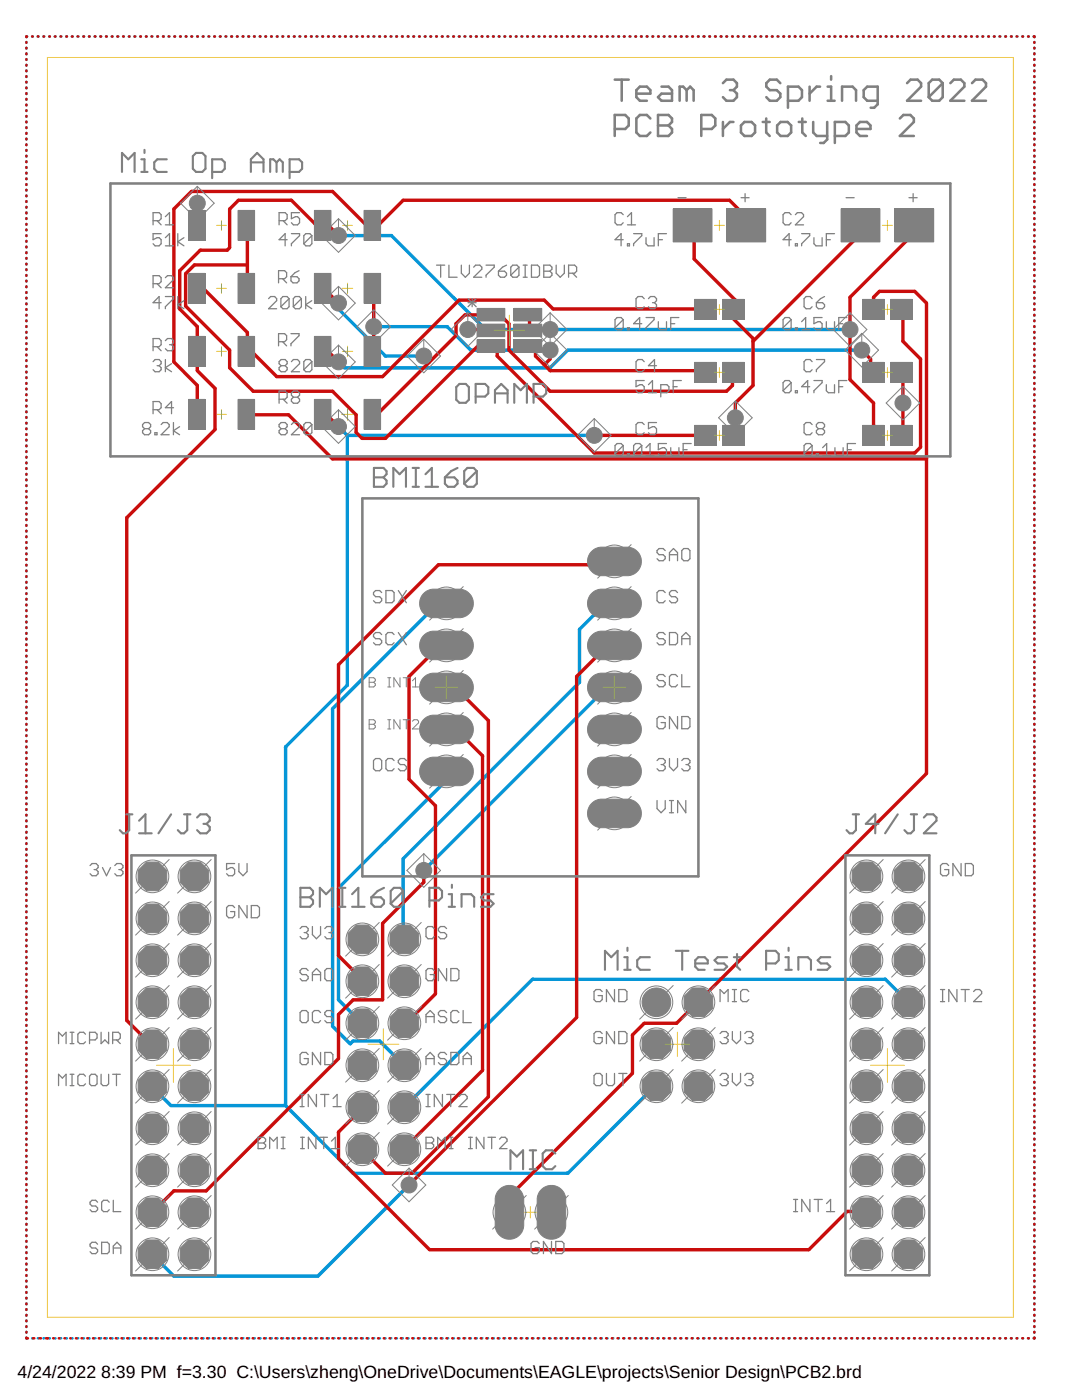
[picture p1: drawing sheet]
<svg xmlns="http://www.w3.org/2000/svg" width="216mm" height="279mm" viewBox="0 0 216 279" stroke-linecap="round" stroke-linejoin="round" font-family="sans-serif">
<defs><g id="words">
<g font-size="3.5">
<text x="3.5" y="274.9">4/24/2022</text>
<text x="20.2" y="274.9">8:39 PM f=3.30 C:\Users\zheng\OneDrive\Documents\EAGLE\projects\Senior Design\PCB2.brd</text>
</g>
</g></defs>
<g fill="none" stroke="#0696d7" stroke-width=".68">
<path d="M67.5 47h10.6l18.8 18.8h72.7M67.5 60.5v1.2l9.4 9.4h7.7M74.6 65.2h14.6l4.7 4.7h15.9M172 69.9h-58.7l-3.5 3.5h-41.1l-1.2-1.2M67.5 85.1l1.8 1.8M69.3 86.9h49.3M69.3 86.9v49.9l-12.3 12.3v71.5M89.1 120.4l-.4 .5h-1.8l-20.5 20.6v63.3l3.5 3.5 .6-.5h5.3l4.9 4.8M122.6 137.2l-.5 .2h-1.2l-36.3 36.3M122.6 120.4l-.5 .5h-1.8l-4.7 4.7v10.6l-35.1 35.2v15.8l.2 .3M89.1 153.9l-.4 .5v1.7l-21.2 21.1v22.3l4.8 4.7M30.4 216.8l.2 .3 3.5 3.5h22.9"/>
<path d="M131 216.8l-.1-.3-17.6 17.6h-42.8l-13.5-13.5M181.3 200l-4.6-4.6h-70.4l-25.6 25.6M81.6 236.5l-18.2 18.2h-28.7l-4.3-4.4"/>
</g>
<g fill="none" stroke="#0696d7" stroke-width=".51">
<path d="M5.3 8.4v.1M5.3 9.5v.2M5.3 10.7v.1M5.3 11.8v.1M5.3 13v.1M5.3 14.1v.1M5.3 15.2v.1M5.3 16.3v.2M5.3 17.5v.1M5.3 18.6v.2M5.3 19.7v.2M5.4 7.3l-.1 .1"/>
<path d="M6.4 7.3h.1M7.5 7.3h.2M8.7 7.3h.1M9.8 7.3h.1M10.9 7.3h.2M12.1 7.3h.1M13.2 7.3h.2M14.4 7.3h.1M15.5 7.3h.1M16.6 7.3h.2M17.8 7.3h.1M18.9 7.3h.1"/>
<path d="M20 7.3h.2M21.2 7.3h.1M22.3 7.3h.1M23.4 7.3h.2M24.6 7.3h.1M25.7 7.3h.1M26.8 7.3h.2M28 7.3h.1M29.1 7.3h.2M30.2 7.3h.2M31.4 7.3h.1M32.5 7.3h.2"/>
<path d="M33.7 7.3h.1M34.8 7.3h.1M35.9 7.3h.2M37.1 7.3h.1M38.2 7.3h.1M39.3 7.3h.2M40.5 7.3h.1M41.6 7.3h.1M42.8 7.3h.1M43.9 7.3h.1M45 7.3h.1M46.1 7.3h.2"/>
<path d="M47.3 7.3h.1M48.4 7.3h.2M49.6 7.3h.1M50.7 7.3h.1M51.8 7.3h.2M53 7.3h.1M54.1 7.3h.1M55.2 7.3h.2M56.4 7.3h.1M57.5 7.3h.1M58.7 7.3h.1M59.8 7.3h.1"/>
<path d="M60.9 7.3h.1M62.1 7.3h.1M63.2 7.3h.1M64.3 7.3h.2M65.5 7.3h.1M66.6 7.3h.1M67.7 7.3h.2M68.9 7.3h.1M70 7.3h.1M71.1 7.3h.2M72.3 7.3h.1M73.4 7.3h.1"/>
<path d="M74.5 7.3h.2M75.7 7.3h.1M76.8 7.3h.1M78 7.3h.1M79.1 7.3h.1M80.2 7.3h.1M81.4 7.3h.1M82.5 7.3h.1M83.6 7.3h.2M84.8 7.3h.1M85.9 7.3h.1M87 7.3h.2"/>
<path d="M88.2 7.3h.1M89.3 7.3h.1M90.4 7.3h.2M91.6 7.3h.1M92.7 7.3h.1M93.9 7.3h.1M95 7.3h.1M96.1 7.3h.1M97.3 7.3h.1M98.4 7.3h.1M99.5 7.3h.2M100.7 7.3h.1"/>
<path d="M101.8 7.3h.1M102.9 7.3h.2M104.1 7.3h.1M105.2 7.3h.1M106.3 7.3h.2M107.5 7.3h.1M108.6 7.3h.1M109.7 7.3h.2M110.9 7.3h.1M112 7.3h.1M113.2 7.3h.1M114.3 7.3h.1"/>
<path d="M115.4 7.3h.1M116.6 7.3h.1M117.7 7.3h.1M118.8 7.3h.2M120 7.3h.1M121.1 7.3h.1M122.2 7.3h.2M123.4 7.3h.1M124.5 7.3h.1M125.6 7.3h.2M126.8 7.3h.1M127.9 7.3h.1"/>
<path d="M129.1 7.3h.1M130.2 7.3h.1M131.3 7.3h.1M132.5 7.3h.1M133.6 7.3h.1M134.7 7.3h.2M135.9 7.3h.1M137 7.3h.1M138.1 7.3h.2M139.3 7.3h.1M140.4 7.3h.1M141.5 7.3h.2"/>
<path d="M142.7 7.3h.1M143.8 7.3h.2M144.9 7.3h.2M146.1 7.3h.1M147.2 7.3h.1M148.4 7.3h.1M149.5 7.3h.1M150.6 7.3h.1M151.8 7.3h.1M152.9 7.3h.1M154 7.3h.2M155.2 7.3h.1"/>
<path d="M156.3 7.3h.1M157.4 7.3h.2M158.6 7.3h.1M159.7 7.3h.2M160.8 7.3h.2M162 7.3h.1M163.1 7.3h.2M164.3 7.3h.1M165.4 7.3h.1M166.5 7.3h.2M167.7 7.3h.1M168.8 7.3h.1"/>
<path d="M169.9 7.3h.2M171.1 7.3h.1M172.2 7.3h.1M173.3 7.3h.2M174.5 7.3h.1M175.6 7.3h.1M176.7 7.3h.2M177.9 7.3h.1M179 7.3h.2M180.1 7.3h.2M181.3 7.3h.1M182.4 7.3h.2"/>
<path d="M183.6 7.3h.1M184.7 7.3h.1M185.8 7.3h.2M187 7.3h.1M188.1 7.3h.1M189.2 7.3h.2M190.4 7.3h.1M191.5 7.3h.1M192.6 7.3h.2M193.8 7.3h.1M194.9 7.3h.2M196 7.3h.2"/>
<path d="M197.2 7.3h.1M198.3 7.3h.2M199.5 7.3h.1M200.6 7.3h.1M201.7 7.3h.2M202.9 7.3h.1M204 7.3h.1M205.1 7.3h.2M206.3 7.3l.1 .1M206.4 8.4v.1M206.4 9.5v.2M206.4 10.7v.1"/>
<path d="M206.4 11.8v.1M206.4 13v.1M206.4 14.1v.1M206.4 15.2v.1M206.4 16.3v.2M206.4 17.5v.1M206.4 18.6v.2M206.4 19.7v.2M5.3 20.9v.1M5.3 22v.1M5.3 23.2v.1M5.3 24.3v.1"/>
<path d="M5.3 25.4v.1M5.3 26.5v.2M5.3 27.7v.1M5.3 28.8v.2M5.3 30v.1M5.3 31.1v.1M5.3 32.2v.1M5.3 33.4v.1M5.3 34.5v.1M5.3 35.6v.2M5.3 36.8v.1M5.3 37.9v.1"/>
<path d="M5.3 39v.2M206.4 20.9v.1M206.4 22v.1M206.4 23.2v.1M206.4 24.3v.1M206.4 25.4v.1M206.4 26.5v.2M206.4 27.7v.1M206.4 28.8v.2M206.4 30v.1M206.4 31.1v.1M206.4 32.2v.1"/>
<path d="M206.4 33.4v.1M206.4 34.5v.1M206.4 35.6v.2M206.4 36.8v.1M206.4 37.9v.1M206.4 39v.2M5.3 40.2v.1M5.3 41.3v.1M5.3 42.4v.2M5.3 43.6v.1M5.3 44.7v.1M5.3 45.8v.2"/>
<path d="M5.3 47v.1M5.3 48.1v.1M5.3 49.2v.2M5.3 50.4v.1M5.3 51.5v.1M5.3 52.6v.2M5.3 53.8v.1M5.3 54.9v.1M5.3 56v.2M5.3 57.2v.1M5.3 58.3v.1M5.3 59.4v.2"/>
<path d="M206.4 40.2v.1M206.4 41.3v.1M206.4 42.4v.2M206.4 43.6v.1M206.4 44.7v.1M206.4 45.8v.2M206.4 47v.1M206.4 48.1v.1M206.4 49.2v.2M206.4 50.4v.1M206.4 51.5v.1M206.4 52.6v.2"/>
<path d="M206.4 53.8v.1M206.4 54.9v.1M206.4 56v.2M206.4 57.2v.1M206.4 58.3v.1M206.4 59.4v.2M5.3 60.6v.1M5.3 61.7v.1M5.3 62.8v.2M5.3 64v.1M5.3 65.1v.1M5.3 66.3v.1"/>
<path d="M5.3 67.4v.1M5.3 68.5v.1M5.3 69.6v.2M5.3 70.8v.1M5.3 71.9v.1M5.3 73v.2M5.3 74.2v.1M5.3 75.3v.1M5.3 76.5v.1M5.3 77.6v.1M5.3 78.7v.1M5.3 79.8v.2"/>
<path d="M206.4 60.6v.1M206.4 61.7v.1M206.4 62.8v.2M206.4 64v.1M206.4 65.1v.1M206.4 66.3v.1M206.4 67.4v.1M206.4 68.5v.1M206.4 69.6v.2M206.4 70.8v.1M206.4 71.9v.1M206.4 73v.2"/>
<path d="M206.4 74.2v.1M206.4 75.3v.1M206.4 76.5v.1M206.4 77.6v.1M206.4 78.7v.1M206.4 79.8v.2M5.3 81v.1M5.3 82.1v.2M5.3 83.2v.2M5.3 84.4v.1M5.3 85.5v.1M5.3 86.7v.1"/>
<path d="M5.3 87.8v.1M5.3 88.9v.1M5.3 90.1v.1M5.3 91.2v.1M5.3 92.3v.2M5.3 93.5v.1M5.3 94.6v.1M5.3 95.7v.1M5.3 96.9v.1M5.3 98v.1M5.3 99.1v.2M206.4 81v.1"/>
<path d="M206.4 82.1v.2M206.4 83.2v.2M206.4 84.4v.1M206.4 85.5v.1M206.4 86.7v.1M206.4 87.8v.1M206.4 88.9v.1M206.4 90.1v.1M206.4 91.2v.1M206.4 92.3v.2M206.4 93.5v.1M206.4 94.6v.1"/>
<path d="M206.4 95.7v.1M206.4 96.9v.1M206.4 98v.1M206.4 99.1v.2M5.3 100.3v.1M5.3 101.4v.1M5.3 102.5v.2M5.3 103.7v.1M5.3 104.8v.1M5.3 105.9v.2M5.3 107.1v.1M5.3 108.2v.1"/>
<path d="M5.3 109.3v.2M5.3 110.5v.1M5.3 111.6v.1M5.3 112.7v.2M5.3 113.9v.1M5.3 115v.1M5.3 116.1v.2M5.3 117.3v.1M5.3 118.4v.1M5.3 119.5v.2M206.4 100.3v.1M206.4 101.4v.1"/>
<path d="M206.4 102.5v.2M206.4 103.7v.1M206.4 104.8v.1M206.4 105.9v.2M206.4 107.1v.1M206.4 108.2v.1M206.4 109.3v.2M206.4 110.5v.1M206.4 111.6v.1M206.4 112.7v.2M206.4 113.9v.1M206.4 115v.1"/>
<path d="M206.4 116.1v.2M206.4 117.3v.1M206.4 118.4v.1M206.4 119.5v.2M5.3 120.7v.1M5.3 121.8v.1M5.3 122.9v.2M5.3 124.1v.1M5.3 125.2v.1M5.3 126.3v.2M5.3 127.5v.1M5.3 128.6v.1"/>
<path d="M5.3 129.8v.1M5.3 130.9v.1M5.3 132v.1M5.3 133.1v.2M5.3 134.3v.1M5.3 135.4v.2M5.3 136.5v.2M5.3 137.7v.1M5.3 138.8v.1M5.3 140v.1M206.4 120.7v.1M206.4 121.8v.1"/>
<path d="M206.4 122.9v.2M206.4 124.1v.1M206.4 125.2v.1M206.4 126.3v.2M206.4 127.5v.1M206.4 128.6v.1M206.4 129.8v.1M206.4 130.9v.1M206.4 132v.1M206.4 133.1v.2M206.4 134.3v.1M206.4 135.4v.2"/>
<path d="M206.4 136.5v.2M206.4 137.7v.1M206.4 138.8v.1M206.4 140v.1M5.3 141.1v.1M5.3 142.2v.1M5.3 143.3v.2M5.3 144.5v.1M5.3 145.6v.2M5.3 146.7v.2M5.3 147.9v.1M5.3 149v.1"/>
<path d="M5.3 150.2v.1M5.3 151.3v.1M5.3 152.4v.1M5.3 153.6v.1M5.3 154.7v.1M5.3 155.8v.2M5.3 157v.1M5.3 158.1v.1M5.3 159.2v.2M206.4 141.1v.1M206.4 142.2v.1M206.4 143.3v.2"/>
<path d="M206.4 144.5v.1M206.4 145.6v.2M206.4 146.7v.2M206.4 147.9v.1M206.4 149v.1M206.4 150.2v.1M206.4 151.3v.1M206.4 152.4v.1M206.4 153.6v.1M206.4 154.7v.1M206.4 155.8v.2M206.4 157v.1"/>
<path d="M206.4 158.1v.1M206.4 159.2v.2M5.3 160.4v.1M5.3 161.5v.1M5.3 162.6v.2M5.3 163.8v.1M5.3 164.9v.1M5.3 166v.2M5.3 167.2v.1M5.3 168.3v.1M5.3 169.4v.2M5.3 170.6v.1"/>
<path d="M5.3 171.7v.1M5.3 172.8v.2M5.3 174v.1M5.3 175.1v.1M5.3 176.2v.2M5.3 177.4v.1M5.3 178.5v.1M5.3 179.6v.2M206.4 160.4v.1M206.4 161.5v.1M206.4 162.6v.2M206.4 163.8v.1"/>
<path d="M206.4 164.9v.1M206.4 166v.2M206.4 167.2v.1M206.4 168.3v.1M206.4 169.4v.2M206.4 170.6v.1M206.4 171.7v.1M206.4 172.8v.2M206.4 174v.1M206.4 175.1v.1M206.4 176.2v.2M206.4 177.4v.1"/>
<path d="M206.4 178.5v.1M206.4 179.6v.2M5.3 180.8v.1M5.3 181.9v.1M5.3 183v.2M5.3 184.2v.1M5.3 185.3v.1M5.3 186.4v.2M5.3 187.6v.1M5.3 188.7v.1M5.3 189.8v.2M5.3 191v.1"/>
<path d="M5.3 192.1v.1M5.3 193.3v.1M5.3 194.4v.1M5.3 195.5v.1M5.3 196.6v.2M5.3 197.8v.1M5.3 198.9v.2M206.4 180.8v.1M206.4 181.9v.1M206.4 183v.2M206.4 184.2v.1M206.4 185.3v.1"/>
<path d="M206.4 186.4v.2M206.4 187.6v.1M206.4 188.7v.1M206.4 189.8v.2M206.4 191v.1M206.4 192.1v.1M206.4 193.3v.1M206.4 194.4v.1M206.4 195.5v.1M206.4 196.6v.2M206.4 197.8v.1M206.4 198.9v.2"/>
<path d="M5.3 200v.2M5.3 201.2v.1M5.3 202.3v.1M5.3 203.5v.1M5.3 204.6v.1M5.3 205.7v.1M5.3 206.9v.1M5.3 208v.1M5.3 209.1v.2M5.3 210.2v.2M5.3 211.4v.1M5.3 212.5v.1"/>
<path d="M5.3 213.7v.1M5.3 214.8v.1M5.3 215.9v.1M5.3 217.1v.1M5.3 218.2v.1M5.3 219.3v.2M206.4 200v.2M206.4 201.2v.1M206.4 202.3v.1M206.4 203.5v.1M206.4 204.6v.1M206.4 205.7v.1"/>
<path d="M206.4 206.9v.1M206.4 208v.1M206.4 209.1v.2M206.4 210.2v.2M206.4 211.4v.1M206.4 212.5v.1M206.4 213.7v.1M206.4 214.8v.1M206.4 215.9v.1M206.4 217.1v.1M206.4 218.2v.1M206.4 219.3v.2"/>
<path d="M5.3 220.5v.1M5.3 221.6v.1M5.3 222.7v.2M5.3 223.9v.1M5.3 225v.1M5.3 226.1v.2M5.3 227.3v.1M5.3 228.4v.1M5.3 229.5v.2M5.3 230.7v.1M5.3 231.8v.1M5.3 232.9v.2"/>
<path d="M5.3 234.1v.1M5.3 235.2v.1M5.3 236.3v.2M5.3 237.5v.1M5.3 238.6v.1M5.3 239.7v.2M206.4 220.5v.1M206.4 221.6v.1M206.4 222.7v.2M206.4 223.9v.1M206.4 225v.1M206.4 226.1v.2"/>
<path d="M206.4 227.3v.1M206.4 228.4v.1M206.4 229.5v.2M206.4 230.7v.1M206.4 231.8v.1M206.4 232.9v.2M206.4 234.1v.1M206.4 235.2v.1M206.4 236.3v.2M206.4 237.5v.1M206.4 238.6v.1M206.4 239.7v.2"/>
<path d="M5.3 240.9v.1M5.3 242v.1M5.3 243.1v.2M5.3 244.3v.1M5.3 245.4v.1M5.3 246.5v.2M5.3 247.7v.1M5.3 248.8v.1M5.3 249.9v.2M5.3 251.1v.1M5.3 252.2v.1M5.3 253.3v.2"/>
<path d="M5.3 254.5v.1M5.3 255.6v.1M5.3 256.8v.1M5.3 257.9v.1M5.3 259v.1M206.4 240.9v.1M206.4 242v.1M206.4 243.1v.2M206.4 244.3v.1M206.4 245.4v.1M206.4 246.5v.2M206.4 247.7v.1"/>
<path d="M206.4 248.8v.1M206.4 249.9v.2M206.4 251.1v.1M206.4 252.2v.1M206.4 253.3v.2M206.4 254.5v.1M206.4 255.6v.1M206.4 256.8v.1M206.4 257.9v.1M206.4 259v.1M5.3 267l.1 .1M5.3 260.1v.2"/>
<path d="M5.3 261.3v.1M5.3 262.4v.2M5.3 263.5v.2M5.3 264.7v.1M5.3 265.8v.1M6.4 267.1h.1M7.5 267.1h.2M8.7 267.1h.1M9.8 267.1h.1M10.9 267.1h.2M12.1 267.1h.1M13.2 267.1h.2"/>
<path d="M14.4 267.1h.1M15.5 267.1h.1M16.6 267.1h.2M17.8 267.1h.1M18.9 267.1h.1M20 267.1h.2M21.2 267.1h.1M22.3 267.1h.1M23.4 267.1h.2M24.6 267.1h.1M25.7 267.1h.1M26.8 267.1h.2"/>
<path d="M28 267.1h.1M29.1 267.1h.2M30.2 267.1h.2M31.4 267.1h.1M32.5 267.1h.2M33.7 267.1h.1M34.8 267.1h.1M35.9 267.1h.2M37.1 267.1h.1M38.2 267.1h.1M39.3 267.1h.2M40.5 267.1h.1"/>
<path d="M41.6 267.1h.1M42.8 267.1h.1M43.9 267.1h.1M45 267.1h.1M46.1 267.1h.2M47.3 267.1h.1M48.4 267.1h.2M49.6 267.1h.1M50.7 267.1h.1M51.8 267.1h.2M53 267.1h.1M54.1 267.1h.1"/>
<path d="M55.2 267.1h.2M56.4 267.1h.1M57.5 267.1h.1M58.7 267.1h.1M59.8 267.1h.1M60.9 267.1h.1M62.1 267.1h.1M63.2 267.1h.1M64.3 267.1h.2M65.5 267.1h.1M66.6 267.1h.1M67.7 267.1h.2"/>
<path d="M68.9 267.1h.1M70 267.1h.1M71.1 267.1h.2M72.3 267.1h.1M73.4 267.1h.1M74.5 267.1h.2M75.7 267.1h.1M76.8 267.1h.1M78 267.1h.1M79.1 267.1h.1M80.2 267.1h.1M81.4 267.1h.1"/>
<path d="M82.5 267.1h.1M83.6 267.1h.2M84.8 267.1h.1M85.9 267.1h.1M87 267.1h.2M88.2 267.1h.1M89.3 267.1h.1M90.4 267.1h.2M91.6 267.1h.1M92.7 267.1h.1M93.9 267.1h.1M95 267.1h.1"/>
<path d="M96.1 267.1h.1M97.3 267.1h.1M98.4 267.1h.1M99.5 267.1h.2M100.7 267.1h.1M101.8 267.1h.1M102.9 267.1h.2M104.1 267.1h.1M105.2 267.1h.1M106.3 267.1h.2M107.5 267.1h.1M108.6 267.1h.1"/>
<path d="M109.7 267.1h.2M110.9 267.1h.1M112 267.1h.1M113.2 267.1h.1M114.3 267.1h.1M115.4 267.1h.1M116.6 267.1h.1M117.7 267.1h.1M118.8 267.1h.2M120 267.1h.1M121.1 267.1h.1M122.2 267.1h.2"/>
<path d="M123.4 267.1h.1M124.5 267.1h.1M125.6 267.1h.2M126.8 267.1h.1M127.9 267.1h.1M129.1 267.1h.1M130.2 267.1h.1M131.3 267.1h.1M132.5 267.1h.1M133.6 267.1h.1M134.7 267.1h.2M135.9 267.1h.1"/>
<path d="M137 267.1h.1M138.1 267.1h.2M139.3 267.1h.1M140.4 267.1h.1M141.5 267.1h.2M142.7 267.1h.1M143.8 267.1h.2M144.9 267.1h.2M146.1 267.1h.1M147.2 267.1h.1M148.4 267.1h.1M149.5 267.1h.1"/>
<path d="M150.6 267.1h.1M151.8 267.1h.1M152.9 267.1h.1M154 267.1h.2M155.2 267.1h.1M156.3 267.1h.1M157.4 267.1h.2M158.6 267.1h.1M159.7 267.1h.2M160.8 267.1h.2M162 267.1h.1M163.1 267.1h.2"/>
<path d="M164.3 267.1h.1M165.4 267.1h.1M166.5 267.1h.2M167.7 267.1h.1M168.8 267.1h.1M169.9 267.1h.2M171.1 267.1h.1M172.2 267.1h.1M173.3 267.1h.2M174.5 267.1h.1M175.6 267.1h.1M176.7 267.1h.2"/>
<path d="M177.9 267.1h.1M179 267.1h.2M180.1 267.1h.2M181.3 267.1h.1M182.4 267.1h.2M183.6 267.1h.1M184.7 267.1h.1M185.8 267.1h.2M187 267.1h.1M188.1 267.1h.1M189.2 267.1h.2M190.4 267.1h.1"/>
<path d="M191.5 267.1h.1M192.6 267.1h.2M193.8 267.1h.1M194.9 267.1h.2M196 267.1h.2M197.2 267.1h.1M198.3 267.1h.2M199.5 267.1h.1M200.6 267.1h.1M201.7 267.1h.2M202.9 267.1h.1M204 267.1h.1"/>
<path d="M205.1 267.1h.2M206.4 260.1v.2M206.4 261.3v.1M206.4 262.4v.2M206.4 263.5v.2M206.4 264.7v.1M206.4 265.8v.1M206.4 267l-.1 .1"/>
</g>
<circle cx="38.8" cy="174.9" r="2.72" fill="#0dab76" stroke="#0dab76" stroke-width=".2"/>
<circle cx="38.8" cy="174.9" r="1.67" fill="#fff" stroke="#000" stroke-width=".2"/>
<circle cx="38.8" cy="183.3" r="2.72" fill="#0dab76" stroke="#0dab76" stroke-width=".2"/>
<circle cx="38.8" cy="183.3" r="1.67" fill="#fff" stroke="#000" stroke-width=".2"/>
<circle cx="38.8" cy="191.6" r="2.72" fill="#0dab76" stroke="#0dab76" stroke-width=".2"/>
<circle cx="38.8" cy="191.6" r="1.67" fill="#fff" stroke="#000" stroke-width=".2"/>
<circle cx="38.8" cy="200" r="2.72" fill="#0dab76" stroke="#0dab76" stroke-width=".2"/>
<circle cx="38.8" cy="200" r="1.67" fill="#fff" stroke="#000" stroke-width=".2"/>
<circle cx="38.8" cy="208.4" r="2.72" fill="#0dab76" stroke="#0dab76" stroke-width=".2"/>
<circle cx="38.8" cy="208.4" r="1.67" fill="#fff" stroke="#000" stroke-width=".2"/>
<circle cx="38.8" cy="216.8" r="2.72" fill="#0dab76" stroke="#0dab76" stroke-width=".2"/>
<circle cx="38.8" cy="216.8" r="1.67" fill="#fff" stroke="#000" stroke-width=".2"/>
<circle cx="38.8" cy="225.2" r="2.72" fill="#0dab76" stroke="#0dab76" stroke-width=".2"/>
<circle cx="38.8" cy="225.2" r="1.67" fill="#fff" stroke="#000" stroke-width=".2"/>
<circle cx="38.8" cy="233.6" r="2.72" fill="#0dab76" stroke="#0dab76" stroke-width=".2"/>
<circle cx="38.8" cy="233.6" r="1.67" fill="#fff" stroke="#000" stroke-width=".2"/>
<circle cx="38.8" cy="241.9" r="2.72" fill="#0dab76" stroke="#0dab76" stroke-width=".2"/>
<circle cx="38.8" cy="241.9" r="1.67" fill="#fff" stroke="#000" stroke-width=".2"/>
<circle cx="38.8" cy="250.3" r="2.72" fill="#0dab76" stroke="#0dab76" stroke-width=".2"/>
<circle cx="38.8" cy="250.3" r="1.67" fill="#fff" stroke="#000" stroke-width=".2"/>
<circle cx="30.4" cy="250.3" r="2.72" fill="#0dab76" stroke="#0dab76" stroke-width=".2"/>
<circle cx="30.4" cy="250.3" r="1.67" fill="#fff" stroke="#000" stroke-width=".2"/>
<circle cx="30.4" cy="241.9" r="2.72" fill="#0dab76" stroke="#0dab76" stroke-width=".2"/>
<circle cx="30.4" cy="241.9" r="1.67" fill="#fff" stroke="#000" stroke-width=".2"/>
<circle cx="30.4" cy="233.6" r="2.72" fill="#0dab76" stroke="#0dab76" stroke-width=".2"/>
<circle cx="30.4" cy="233.6" r="1.67" fill="#fff" stroke="#000" stroke-width=".2"/>
<circle cx="30.4" cy="225.2" r="2.72" fill="#0dab76" stroke="#0dab76" stroke-width=".2"/>
<circle cx="30.4" cy="225.2" r="1.67" fill="#fff" stroke="#000" stroke-width=".2"/>
<circle cx="30.4" cy="216.8" r="2.72" fill="#0dab76" stroke="#0dab76" stroke-width=".2"/>
<circle cx="30.4" cy="216.8" r="1.67" fill="#fff" stroke="#000" stroke-width=".2"/>
<circle cx="30.4" cy="208.4" r="2.72" fill="#0dab76" stroke="#0dab76" stroke-width=".2"/>
<circle cx="30.4" cy="208.4" r="1.67" fill="#fff" stroke="#000" stroke-width=".2"/>
<circle cx="30.4" cy="200" r="2.72" fill="#0dab76" stroke="#0dab76" stroke-width=".2"/>
<circle cx="30.4" cy="200" r="1.67" fill="#fff" stroke="#000" stroke-width=".2"/>
<circle cx="30.4" cy="191.6" r="2.72" fill="#0dab76" stroke="#0dab76" stroke-width=".2"/>
<circle cx="30.4" cy="191.6" r="1.67" fill="#fff" stroke="#000" stroke-width=".2"/>
<circle cx="30.4" cy="183.3" r="2.72" fill="#0dab76" stroke="#0dab76" stroke-width=".2"/>
<circle cx="30.4" cy="183.3" r="1.67" fill="#fff" stroke="#000" stroke-width=".2"/>
<circle cx="30.4" cy="174.9" r="2.72" fill="#0dab76" stroke="#0dab76" stroke-width=".2"/>
<circle cx="30.4" cy="174.9" r="1.67" fill="#fff" stroke="#000" stroke-width=".2"/>
<circle cx="181.3" cy="174.9" r="2.72" fill="#0dab76" stroke="#0dab76" stroke-width=".2"/>
<circle cx="181.3" cy="174.9" r="1.67" fill="#fff" stroke="#000" stroke-width=".2"/>
<circle cx="181.3" cy="183.3" r="2.72" fill="#0dab76" stroke="#0dab76" stroke-width=".2"/>
<circle cx="181.3" cy="183.3" r="1.67" fill="#fff" stroke="#000" stroke-width=".2"/>
<circle cx="181.3" cy="191.6" r="2.72" fill="#0dab76" stroke="#0dab76" stroke-width=".2"/>
<circle cx="181.3" cy="191.6" r="1.67" fill="#fff" stroke="#000" stroke-width=".2"/>
<circle cx="181.3" cy="200" r="2.72" fill="#0dab76" stroke="#0dab76" stroke-width=".2"/>
<circle cx="181.3" cy="200" r="1.67" fill="#fff" stroke="#000" stroke-width=".2"/>
<circle cx="181.3" cy="208.4" r="2.72" fill="#0dab76" stroke="#0dab76" stroke-width=".2"/>
<circle cx="181.3" cy="208.4" r="1.67" fill="#fff" stroke="#000" stroke-width=".2"/>
<circle cx="181.3" cy="216.8" r="2.72" fill="#0dab76" stroke="#0dab76" stroke-width=".2"/>
<circle cx="181.3" cy="216.8" r="1.67" fill="#fff" stroke="#000" stroke-width=".2"/>
<circle cx="181.3" cy="225.2" r="2.72" fill="#0dab76" stroke="#0dab76" stroke-width=".2"/>
<circle cx="181.3" cy="225.2" r="1.67" fill="#fff" stroke="#000" stroke-width=".2"/>
<circle cx="181.3" cy="233.6" r="2.72" fill="#0dab76" stroke="#0dab76" stroke-width=".2"/>
<circle cx="181.3" cy="233.6" r="1.67" fill="#fff" stroke="#000" stroke-width=".2"/>
<circle cx="181.3" cy="241.9" r="2.72" fill="#0dab76" stroke="#0dab76" stroke-width=".2"/>
<circle cx="181.3" cy="241.9" r="1.67" fill="#fff" stroke="#000" stroke-width=".2"/>
<circle cx="181.3" cy="250.3" r="2.72" fill="#0dab76" stroke="#0dab76" stroke-width=".2"/>
<circle cx="181.3" cy="250.3" r="1.67" fill="#fff" stroke="#000" stroke-width=".2"/>
<circle cx="172.9" cy="250.3" r="2.72" fill="#0dab76" stroke="#0dab76" stroke-width=".2"/>
<circle cx="172.9" cy="250.3" r="1.67" fill="#fff" stroke="#000" stroke-width=".2"/>
<circle cx="172.9" cy="241.9" r="2.72" fill="#0dab76" stroke="#0dab76" stroke-width=".2"/>
<circle cx="172.9" cy="241.9" r="1.67" fill="#fff" stroke="#000" stroke-width=".2"/>
<circle cx="172.9" cy="233.6" r="2.72" fill="#0dab76" stroke="#0dab76" stroke-width=".2"/>
<circle cx="172.9" cy="233.6" r="1.67" fill="#fff" stroke="#000" stroke-width=".2"/>
<circle cx="172.9" cy="225.2" r="2.72" fill="#0dab76" stroke="#0dab76" stroke-width=".2"/>
<circle cx="172.9" cy="225.2" r="1.67" fill="#fff" stroke="#000" stroke-width=".2"/>
<circle cx="172.9" cy="216.8" r="2.72" fill="#0dab76" stroke="#0dab76" stroke-width=".2"/>
<circle cx="172.9" cy="216.8" r="1.67" fill="#fff" stroke="#000" stroke-width=".2"/>
<circle cx="172.9" cy="208.4" r="2.72" fill="#0dab76" stroke="#0dab76" stroke-width=".2"/>
<circle cx="172.9" cy="208.4" r="1.67" fill="#fff" stroke="#000" stroke-width=".2"/>
<circle cx="172.9" cy="200" r="2.72" fill="#0dab76" stroke="#0dab76" stroke-width=".2"/>
<circle cx="172.9" cy="200" r="1.67" fill="#fff" stroke="#000" stroke-width=".2"/>
<circle cx="172.9" cy="191.6" r="2.72" fill="#0dab76" stroke="#0dab76" stroke-width=".2"/>
<circle cx="172.9" cy="191.6" r="1.67" fill="#fff" stroke="#000" stroke-width=".2"/>
<circle cx="172.9" cy="183.3" r="2.72" fill="#0dab76" stroke="#0dab76" stroke-width=".2"/>
<circle cx="172.9" cy="183.3" r="1.67" fill="#fff" stroke="#000" stroke-width=".2"/>
<circle cx="172.9" cy="174.9" r="2.72" fill="#0dab76" stroke="#0dab76" stroke-width=".2"/>
<circle cx="172.9" cy="174.9" r="1.67" fill="#fff" stroke="#000" stroke-width=".2"/>
<circle cx="131" cy="200" r="2.52" fill="#0dab76" stroke="#0dab76" stroke-width=".2"/>
<circle cx="131" cy="200" r="1.67" fill="#fff" stroke="#000" stroke-width=".2"/>
<circle cx="131" cy="208.4" r="2.72" fill="#0dab76" stroke="#0dab76" stroke-width=".2"/>
<circle cx="131" cy="208.4" r="1.67" fill="#fff" stroke="#000" stroke-width=".2"/>
<circle cx="131" cy="216.8" r="2.72" fill="#0dab76" stroke="#0dab76" stroke-width=".2"/>
<circle cx="131" cy="216.8" r="1.67" fill="#fff" stroke="#000" stroke-width=".2"/>
<circle cx="139.4" cy="200" r="2.72" fill="#0dab76" stroke="#0dab76" stroke-width=".2"/>
<circle cx="139.4" cy="200" r="1.67" fill="#fff" stroke="#000" stroke-width=".2"/>
<circle cx="139.4" cy="208.4" r="2.72" fill="#0dab76" stroke="#0dab76" stroke-width=".2"/>
<circle cx="139.4" cy="208.4" r="1.67" fill="#fff" stroke="#000" stroke-width=".2"/>
<circle cx="139.4" cy="216.8" r="2.72" fill="#0dab76" stroke="#0dab76" stroke-width=".2"/>
<circle cx="139.4" cy="216.8" r="1.67" fill="#fff" stroke="#000" stroke-width=".2"/>
<path d="M101.6 239.4v5.1" fill="none" stroke="#0dab76" stroke-width="5"/>
<circle cx="101.6" cy="241.9" r="1.67" fill="#fff" stroke="#000" stroke-width=".2"/>
<path d="M110 239.4v5.1" fill="none" stroke="#0dab76" stroke-width="5"/>
<circle cx="110" cy="241.9" r="1.67" fill="#fff" stroke="#000" stroke-width=".2"/>
<path d="M86.6 120.4h5" fill="none" stroke="#0dab76" stroke-width="5"/>
<circle cx="89.1" cy="120.4" r="1.67" fill="#fff" stroke="#000" stroke-width=".2"/>
<path d="M86.6 128.8h5" fill="none" stroke="#0dab76" stroke-width="5"/>
<circle cx="89.1" cy="128.8" r="1.67" fill="#fff" stroke="#000" stroke-width=".2"/>
<path d="M86.6 137.2h5" fill="none" stroke="#0dab76" stroke-width="5"/>
<circle cx="89.1" cy="137.2" r="1.67" fill="#fff" stroke="#000" stroke-width=".2"/>
<path d="M86.6 145.6h5" fill="none" stroke="#0dab76" stroke-width="5"/>
<circle cx="89.1" cy="145.6" r="1.67" fill="#fff" stroke="#000" stroke-width=".2"/>
<path d="M86.6 153.9h5" fill="none" stroke="#0dab76" stroke-width="5"/>
<circle cx="89.1" cy="153.9" r="1.67" fill="#fff" stroke="#000" stroke-width=".2"/>
<path d="M120.1 112h5" fill="none" stroke="#0dab76" stroke-width="5"/>
<circle cx="122.6" cy="112" r="1.67" fill="#fff" stroke="#000" stroke-width=".2"/>
<path d="M120.1 120.4h5" fill="none" stroke="#0dab76" stroke-width="5"/>
<circle cx="122.6" cy="120.4" r="1.67" fill="#fff" stroke="#000" stroke-width=".2"/>
<path d="M120.1 128.8h5" fill="none" stroke="#0dab76" stroke-width="5"/>
<circle cx="122.6" cy="128.8" r="1.67" fill="#fff" stroke="#000" stroke-width=".2"/>
<path d="M120.1 137.2h5" fill="none" stroke="#0dab76" stroke-width="5"/>
<circle cx="122.6" cy="137.2" r="1.67" fill="#fff" stroke="#000" stroke-width=".2"/>
<path d="M120.1 145.6h5" fill="none" stroke="#0dab76" stroke-width="5"/>
<circle cx="122.6" cy="145.6" r="1.67" fill="#fff" stroke="#000" stroke-width=".2"/>
<path d="M120.1 153.9h5" fill="none" stroke="#0dab76" stroke-width="5"/>
<circle cx="122.6" cy="153.9" r="1.67" fill="#fff" stroke="#000" stroke-width=".2"/>
<path d="M120.1 162.3h5" fill="none" stroke="#0dab76" stroke-width="5"/>
<circle cx="122.6" cy="162.3" r="1.67" fill="#fff" stroke="#000" stroke-width=".2"/>
<circle cx="80.7" cy="229.4" r="2.72" fill="#0dab76" stroke="#0dab76" stroke-width=".2"/>
<circle cx="80.7" cy="229.4" r="1.67" fill="#fff" stroke="#000" stroke-width=".2"/>
<circle cx="80.7" cy="221" r="2.72" fill="#0dab76" stroke="#0dab76" stroke-width=".2"/>
<circle cx="80.7" cy="221" r="1.67" fill="#fff" stroke="#000" stroke-width=".2"/>
<circle cx="80.7" cy="212.6" r="2.72" fill="#0dab76" stroke="#0dab76" stroke-width=".2"/>
<circle cx="80.7" cy="212.6" r="1.67" fill="#fff" stroke="#000" stroke-width=".2"/>
<circle cx="80.7" cy="204.2" r="2.72" fill="#0dab76" stroke="#0dab76" stroke-width=".2"/>
<circle cx="80.7" cy="204.2" r="1.67" fill="#fff" stroke="#000" stroke-width=".2"/>
<circle cx="80.7" cy="195.8" r="2.72" fill="#0dab76" stroke="#0dab76" stroke-width=".2"/>
<circle cx="80.7" cy="195.8" r="1.67" fill="#fff" stroke="#000" stroke-width=".2"/>
<circle cx="80.7" cy="187.5" r="2.72" fill="#0dab76" stroke="#0dab76" stroke-width=".2"/>
<circle cx="80.7" cy="187.5" r="1.67" fill="#fff" stroke="#000" stroke-width=".2"/>
<circle cx="72.3" cy="229.4" r="2.72" fill="#0dab76" stroke="#0dab76" stroke-width=".2"/>
<circle cx="72.3" cy="229.4" r="1.67" fill="#fff" stroke="#000" stroke-width=".2"/>
<circle cx="72.3" cy="221" r="2.72" fill="#0dab76" stroke="#0dab76" stroke-width=".2"/>
<circle cx="72.3" cy="221" r="1.67" fill="#fff" stroke="#000" stroke-width=".2"/>
<circle cx="72.3" cy="212.6" r="2.72" fill="#0dab76" stroke="#0dab76" stroke-width=".2"/>
<circle cx="72.3" cy="212.6" r="1.67" fill="#fff" stroke="#000" stroke-width=".2"/>
<circle cx="72.3" cy="204.2" r="2.72" fill="#0dab76" stroke="#0dab76" stroke-width=".2"/>
<circle cx="72.3" cy="204.2" r="1.67" fill="#fff" stroke="#000" stroke-width=".2"/>
<circle cx="72.3" cy="195.8" r="2.72" fill="#0dab76" stroke="#0dab76" stroke-width=".2"/>
<circle cx="72.3" cy="195.8" r="1.67" fill="#fff" stroke="#000" stroke-width=".2"/>
<circle cx="72.3" cy="187.5" r="2.72" fill="#0dab76" stroke="#0dab76" stroke-width=".2"/>
<circle cx="72.3" cy="187.5" r="1.67" fill="#fff" stroke="#000" stroke-width=".2"/>
<circle cx="84.6" cy="173.7" r="1.25" fill="#0dab76" stroke="#0dab76" stroke-width=".2"/>
<circle cx="84.6" cy="173.7" r=".57" fill="#fff" stroke="#000" stroke-width=".2"/>
<circle cx="81.6" cy="236.5" r="1.25" fill="#0dab76" stroke="#0dab76" stroke-width=".2"/>
<circle cx="81.6" cy="236.5" r=".57" fill="#fff" stroke="#000" stroke-width=".2"/>
<circle cx="93.3" cy="65.8" r="1.25" fill="#0dab76" stroke="#0dab76" stroke-width=".2"/>
<circle cx="93.3" cy="65.8" r=".57" fill="#fff" stroke="#000" stroke-width=".2"/>
<circle cx="39.4" cy="40.6" r="1.25" fill="#0dab76" stroke="#0dab76" stroke-width=".2"/>
<circle cx="39.4" cy="40.6" r=".57" fill="#fff" stroke="#000" stroke-width=".2"/>
<circle cx="180.2" cy="80.4" r="1.25" fill="#0dab76" stroke="#0dab76" stroke-width=".2"/>
<circle cx="180.2" cy="80.4" r=".57" fill="#fff" stroke="#000" stroke-width=".2"/>
<circle cx="146.7" cy="83.4" r="1.25" fill="#0dab76" stroke="#0dab76" stroke-width=".2"/>
<circle cx="146.7" cy="83.4" r=".57" fill="#fff" stroke="#000" stroke-width=".2"/>
<circle cx="118.6" cy="86.9" r="1.25" fill="#0dab76" stroke="#0dab76" stroke-width=".2"/>
<circle cx="118.6" cy="86.9" r=".57" fill="#fff" stroke="#000" stroke-width=".2"/>
<circle cx="67.5" cy="85.1" r="1.25" fill="#0dab76" stroke="#0dab76" stroke-width=".2"/>
<circle cx="67.5" cy="85.1" r=".57" fill="#fff" stroke="#000" stroke-width=".2"/>
<circle cx="74.6" cy="65.2" r="1.25" fill="#0dab76" stroke="#0dab76" stroke-width=".2"/>
<circle cx="74.6" cy="65.2" r=".57" fill="#fff" stroke="#000" stroke-width=".2"/>
<circle cx="109.8" cy="69.9" r="1.25" fill="#0dab76" stroke="#0dab76" stroke-width=".2"/>
<circle cx="109.8" cy="69.9" r=".57" fill="#fff" stroke="#000" stroke-width=".2"/>
<circle cx="109.8" cy="65.8" r="1.25" fill="#0dab76" stroke="#0dab76" stroke-width=".2"/>
<circle cx="109.8" cy="65.8" r=".57" fill="#fff" stroke="#000" stroke-width=".2"/>
<circle cx="67.5" cy="47" r="1.25" fill="#0dab76" stroke="#0dab76" stroke-width=".2"/>
<circle cx="67.5" cy="47" r=".57" fill="#fff" stroke="#000" stroke-width=".2"/>
<circle cx="169.6" cy="65.8" r="1.25" fill="#0dab76" stroke="#0dab76" stroke-width=".2"/>
<circle cx="169.6" cy="65.8" r=".57" fill="#fff" stroke="#000" stroke-width=".2"/>
<circle cx="172" cy="69.9" r="1.25" fill="#0dab76" stroke="#0dab76" stroke-width=".2"/>
<circle cx="172" cy="69.9" r=".57" fill="#fff" stroke="#000" stroke-width=".2"/>
<circle cx="67.5" cy="72.2" r="1.25" fill="#0dab76" stroke="#0dab76" stroke-width=".2"/>
<circle cx="67.5" cy="72.2" r=".57" fill="#fff" stroke="#000" stroke-width=".2"/>
<circle cx="67.5" cy="60.5" r="1.25" fill="#0dab76" stroke="#0dab76" stroke-width=".2"/>
<circle cx="67.5" cy="60.5" r=".57" fill="#fff" stroke="#000" stroke-width=".2"/>
<circle cx="84.6" cy="71.1" r="1.25" fill="#0dab76" stroke="#0dab76" stroke-width=".2"/>
<circle cx="84.6" cy="71.1" r=".57" fill="#fff" stroke="#000" stroke-width=".2"/>
<g fill="#c90d0c" stroke="#c90d0c" stroke-width=".2">
<path d="M138.9 60.1h3.7v3.3h-3.7z"/>
<path d="M144.5 60.1h3.7v3.3h-3.7z"/>
<path d="M178.9 42h7.1v5.9h-7.1z"/>
<path d="M168.1 42h7.2v5.9h-7.2z"/>
<path d="M145.4 42h7.1v5.9h-7.1z"/>
<path d="M134.6 42h7.2v5.9h-7.2z"/>
<path d="M172.4 85.2h3.7v3.3h-3.7z"/>
<path d="M178.1 85.2h3.6v3.3h-3.6z"/>
<path d="M172.4 72.7h3.7v3.3h-3.7z"/>
<path d="M178.1 72.7h3.6v3.3h-3.6z"/>
<path d="M138.9 72.7h3.7v3.3h-3.7z"/>
<path d="M144.5 72.7h3.7v3.3h-3.7z"/>
<path d="M138.9 85.2h3.7v3.3h-3.7z"/>
<path d="M144.5 85.2h3.7v3.3h-3.7z"/>
<path d="M172.4 60.1h3.7v3.3h-3.7z"/>
<path d="M178.1 60.1h3.6v3.3h-3.6z"/>
<path d="M63.1 80.1h2.6v5.2h-2.6z"/>
<path d="M73 80.1h2.6v5.2h-2.6z"/>
<path d="M38 42.3h2.6v5.3h-2.6z"/>
<path d="M47.8 42.3h2.7v5.3h-2.7z"/>
<path d="M38 54.9h2.6v5.3h-2.6z"/>
<path d="M47.8 54.9h2.7v5.3h-2.7z"/>
<path d="M38 67.5h2.6v5.3h-2.6z"/>
<path d="M47.8 67.5h2.7v5.3h-2.7z"/>
<path d="M38 80.1h2.6v5.2h-2.6z"/>
<path d="M47.8 80.1h2.7v5.2h-2.7z"/>
<path d="M63.1 42.3h2.6v5.3h-2.6z"/>
<path d="M73 42.3h2.6v5.3h-2.6z"/>
<path d="M63.1 54.9h2.6v5.3h-2.6z"/>
<path d="M73 54.9h2.6v5.3h-2.6z"/>
<path d="M63.1 67.5h2.6v5.3h-2.6z"/>
<path d="M73 67.5h2.6v5.3h-2.6z"/>
<path d="M95.5 61.9h4.9v1.8h-4.9z"/>
<path d="M95.5 65h4.9v1.9h-4.9z"/>
<path d="M95.5 68.1h4.9v1.9h-4.9z"/>
<path d="M102.9 68.1h4.9v1.9h-4.9z"/>
<path d="M102.9 65h4.9v1.9h-4.9z"/>
<path d="M102.9 61.9h4.9v1.8h-4.9z"/>
</g>
<g fill="none" stroke="#c90d0c" stroke-width=".51">
<path d="M5.3 8.4v.1M5.3 9.5v.2M5.3 10.7v.1M5.3 11.8v.1M5.3 13v.1M5.3 14.1v.1M5.3 15.2v.1M5.3 16.3v.2M5.3 17.5v.1M5.3 18.6v.2M5.3 19.7v.2M5.4 7.3l-.1 .1"/>
<path d="M6.4 7.3h.1M7.5 7.3h.2M8.7 7.3h.1M9.8 7.3h.1M10.9 7.3h.2M12.1 7.3h.1M13.2 7.3h.2M14.4 7.3h.1M15.5 7.3h.1M16.6 7.3h.2M17.8 7.3h.1M18.9 7.3h.1"/>
<path d="M20 7.3h.2M21.2 7.3h.1M22.3 7.3h.1M23.4 7.3h.2M24.6 7.3h.1M25.7 7.3h.1M26.8 7.3h.2M28 7.3h.1M29.1 7.3h.2M30.2 7.3h.2M31.4 7.3h.1M32.5 7.3h.2"/>
<path d="M33.7 7.3h.1M34.8 7.3h.1M35.9 7.3h.2M37.1 7.3h.1M38.2 7.3h.1M39.3 7.3h.2M40.5 7.3h.1M41.6 7.3h.1M42.8 7.3h.1M43.9 7.3h.1M45 7.3h.1M46.1 7.3h.2"/>
<path d="M47.3 7.3h.1M48.4 7.3h.2M49.6 7.3h.1M50.7 7.3h.1M51.8 7.3h.2M53 7.3h.1M54.1 7.3h.1M55.2 7.3h.2M56.4 7.3h.1M57.5 7.3h.1M58.7 7.3h.1M59.8 7.3h.1"/>
<path d="M60.9 7.3h.1M62.1 7.3h.1M63.2 7.3h.1M64.3 7.3h.2M65.5 7.3h.1M66.6 7.3h.1M67.7 7.3h.2M68.9 7.3h.1M70 7.3h.1M71.1 7.3h.2M72.3 7.3h.1M73.4 7.3h.1"/>
<path d="M74.5 7.3h.2M75.7 7.3h.1M76.8 7.3h.1M78 7.3h.1M79.1 7.3h.1M80.2 7.3h.1M81.4 7.3h.1M82.5 7.3h.1M83.6 7.3h.2M84.8 7.3h.1M85.9 7.3h.1M87 7.3h.2"/>
<path d="M88.2 7.3h.1M89.3 7.3h.1M90.4 7.3h.2M91.6 7.3h.1M92.7 7.3h.1M93.9 7.3h.1M95 7.3h.1M96.1 7.3h.1M97.3 7.3h.1M98.4 7.3h.1M99.5 7.3h.2M100.7 7.3h.1"/>
<path d="M101.8 7.3h.1M102.9 7.3h.2M104.1 7.3h.1M105.2 7.3h.1M106.3 7.3h.2M107.5 7.3h.1M108.6 7.3h.1M109.7 7.3h.2M110.9 7.3h.1M112 7.3h.1M113.2 7.3h.1M114.3 7.3h.1"/>
<path d="M115.4 7.3h.1M116.6 7.3h.1M117.7 7.3h.1M118.8 7.3h.2M120 7.3h.1M121.1 7.3h.1M122.2 7.3h.2M123.4 7.3h.1M124.5 7.3h.1M125.6 7.3h.2M126.8 7.3h.1M127.9 7.3h.1"/>
<path d="M129.1 7.3h.1M130.2 7.3h.1M131.3 7.3h.1M132.5 7.3h.1M133.6 7.3h.1M134.7 7.3h.2M135.9 7.3h.1M137 7.3h.1M138.1 7.3h.2M139.3 7.3h.1M140.4 7.3h.1M141.5 7.3h.2"/>
<path d="M142.7 7.3h.1M143.8 7.3h.2M144.9 7.3h.2M146.1 7.3h.1M147.2 7.3h.1M148.4 7.3h.1M149.5 7.3h.1M150.6 7.3h.1M151.8 7.3h.1M152.9 7.3h.1M154 7.3h.2M155.2 7.3h.1"/>
<path d="M156.3 7.3h.1M157.4 7.3h.2M158.6 7.3h.1M159.7 7.3h.2M160.8 7.3h.2M162 7.3h.1M163.1 7.3h.2M164.3 7.3h.1M165.4 7.3h.1M166.5 7.3h.2M167.7 7.3h.1M168.8 7.3h.1"/>
<path d="M169.9 7.3h.2M171.1 7.3h.1M172.2 7.3h.1M173.3 7.3h.2M174.5 7.3h.1M175.6 7.3h.1M176.7 7.3h.2M177.9 7.3h.1M179 7.3h.2M180.1 7.3h.2M181.3 7.3h.1M182.4 7.3h.2"/>
<path d="M183.6 7.3h.1M184.7 7.3h.1M185.8 7.3h.2M187 7.3h.1M188.1 7.3h.1M189.2 7.3h.2M190.4 7.3h.1M191.5 7.3h.1M192.6 7.3h.2M193.8 7.3h.1M194.9 7.3h.2M196 7.3h.2"/>
<path d="M197.2 7.3h.1M198.3 7.3h.2M199.5 7.3h.1M200.6 7.3h.1M201.7 7.3h.2M202.9 7.3h.1M204 7.3h.1M205.1 7.3h.2M206.3 7.3l.1 .1M206.4 8.4v.1M206.4 9.5v.2M206.4 10.7v.1"/>
<path d="M206.4 11.8v.1M206.4 13v.1M206.4 14.1v.1M206.4 15.2v.1M206.4 16.3v.2M206.4 17.5v.1M206.4 18.6v.2M206.4 19.7v.2M5.3 20.9v.1M5.3 22v.1M5.3 23.2v.1M5.3 24.3v.1"/>
<path d="M5.3 25.4v.1M5.3 26.5v.2M5.3 27.7v.1M5.3 28.8v.2M5.3 30v.1M5.3 31.1v.1M5.3 32.2v.1M5.3 33.4v.1M5.3 34.5v.1M5.3 35.6v.2M5.3 36.8v.1M5.3 37.9v.1"/>
<path d="M5.3 39v.2M206.4 20.9v.1M206.4 22v.1M206.4 23.2v.1M206.4 24.3v.1M206.4 25.4v.1M206.4 26.5v.2M206.4 27.7v.1M206.4 28.8v.2M206.4 30v.1M206.4 31.1v.1M206.4 32.2v.1"/>
<path d="M206.4 33.4v.1M206.4 34.5v.1M206.4 35.6v.2M206.4 36.8v.1M206.4 37.9v.1M206.4 39v.2M5.3 40.2v.1M5.3 41.3v.1M5.3 42.4v.2M5.3 43.6v.1M5.3 44.7v.1M5.3 45.8v.2"/>
<path d="M5.3 47v.1M5.3 48.1v.1M5.3 49.2v.2M5.3 50.4v.1M5.3 51.5v.1M5.3 52.6v.2M5.3 53.8v.1M5.3 54.9v.1M5.3 56v.2M5.3 57.2v.1M5.3 58.3v.1M5.3 59.4v.2"/>
<path d="M206.4 40.2v.1M206.4 41.3v.1M206.4 42.4v.2M206.4 43.6v.1M206.4 44.7v.1M206.4 45.8v.2M206.4 47v.1M206.4 48.1v.1M206.4 49.2v.2M206.4 50.4v.1M206.4 51.5v.1M206.4 52.6v.2"/>
<path d="M206.4 53.8v.1M206.4 54.9v.1M206.4 56v.2M206.4 57.2v.1M206.4 58.3v.1M206.4 59.4v.2M5.3 60.6v.1M5.3 61.7v.1M5.3 62.8v.2M5.3 64v.1M5.3 65.1v.1M5.3 66.3v.1"/>
<path d="M5.3 67.4v.1M5.3 68.5v.1M5.3 69.6v.2M5.3 70.8v.1M5.3 71.9v.1M5.3 73v.2M5.3 74.2v.1M5.3 75.3v.1M5.3 76.5v.1M5.3 77.6v.1M5.3 78.7v.1M5.3 79.8v.2"/>
<path d="M206.4 60.6v.1M206.4 61.7v.1M206.4 62.8v.2M206.4 64v.1M206.4 65.1v.1M206.4 66.3v.1M206.4 67.4v.1M206.4 68.5v.1M206.4 69.6v.2M206.4 70.8v.1M206.4 71.9v.1M206.4 73v.2"/>
<path d="M206.4 74.2v.1M206.4 75.3v.1M206.4 76.5v.1M206.4 77.6v.1M206.4 78.7v.1M206.4 79.8v.2M5.3 81v.1M5.3 82.1v.2M5.3 83.2v.2M5.3 84.4v.1M5.3 85.5v.1M5.3 86.7v.1"/>
<path d="M5.3 87.8v.1M5.3 88.9v.1M5.3 90.1v.1M5.3 91.2v.1M5.3 92.3v.2M5.3 93.5v.1M5.3 94.6v.1M5.3 95.7v.1M5.3 96.9v.1M5.3 98v.1M5.3 99.1v.2M206.4 81v.1"/>
<path d="M206.4 82.1v.2M206.4 83.2v.2M206.4 84.4v.1M206.4 85.5v.1M206.4 86.7v.1M206.4 87.8v.1M206.4 88.9v.1M206.4 90.1v.1M206.4 91.2v.1M206.4 92.3v.2M206.4 93.5v.1M206.4 94.6v.1"/>
<path d="M206.4 95.7v.1M206.4 96.9v.1M206.4 98v.1M206.4 99.1v.2M5.3 100.3v.1M5.3 101.4v.1M5.3 102.5v.2M5.3 103.7v.1M5.3 104.8v.1M5.3 105.9v.2M5.3 107.1v.1M5.3 108.2v.1"/>
<path d="M5.3 109.3v.2M5.3 110.5v.1M5.3 111.6v.1M5.3 112.7v.2M5.3 113.9v.1M5.3 115v.1M5.3 116.1v.2M5.3 117.3v.1M5.3 118.4v.1M5.3 119.5v.2M206.4 100.3v.1M206.4 101.4v.1"/>
<path d="M206.4 102.5v.2M206.4 103.7v.1M206.4 104.8v.1M206.4 105.9v.2M206.4 107.1v.1M206.4 108.2v.1M206.4 109.3v.2M206.4 110.5v.1M206.4 111.6v.1M206.4 112.7v.2M206.4 113.9v.1M206.4 115v.1"/>
<path d="M206.4 116.1v.2M206.4 117.3v.1M206.4 118.4v.1M206.4 119.5v.2M5.3 120.7v.1M5.3 121.8v.1M5.3 122.9v.2M5.3 124.1v.1M5.3 125.2v.1M5.3 126.3v.2M5.3 127.5v.1M5.3 128.6v.1"/>
<path d="M5.3 129.8v.1M5.3 130.9v.1M5.3 132v.1M5.3 133.1v.2M5.3 134.3v.1M5.3 135.4v.2M5.3 136.5v.2M5.3 137.7v.1M5.3 138.8v.1M5.3 140v.1M206.4 120.7v.1M206.4 121.8v.1"/>
<path d="M206.4 122.9v.2M206.4 124.1v.1M206.4 125.2v.1M206.4 126.3v.2M206.4 127.5v.1M206.4 128.6v.1M206.4 129.8v.1M206.4 130.9v.1M206.4 132v.1M206.4 133.1v.2M206.4 134.3v.1M206.4 135.4v.2"/>
<path d="M206.4 136.5v.2M206.4 137.7v.1M206.4 138.8v.1M206.4 140v.1M5.3 141.1v.1M5.3 142.2v.1M5.3 143.3v.2M5.3 144.5v.1M5.3 145.6v.2M5.3 146.7v.2M5.3 147.9v.1M5.3 149v.1"/>
<path d="M5.3 150.2v.1M5.3 151.3v.1M5.3 152.4v.1M5.3 153.6v.1M5.3 154.7v.1M5.3 155.8v.2M5.3 157v.1M5.3 158.1v.1M5.3 159.2v.2M206.4 141.1v.1M206.4 142.2v.1M206.4 143.3v.2"/>
<path d="M206.4 144.5v.1M206.4 145.6v.2M206.4 146.7v.2M206.4 147.9v.1M206.4 149v.1M206.4 150.2v.1M206.4 151.3v.1M206.4 152.4v.1M206.4 153.6v.1M206.4 154.7v.1M206.4 155.8v.2M206.4 157v.1"/>
<path d="M206.4 158.1v.1M206.4 159.2v.2M5.3 160.4v.1M5.3 161.5v.1M5.3 162.6v.2M5.3 163.8v.1M5.3 164.9v.1M5.3 166v.2M5.3 167.2v.1M5.3 168.3v.1M5.3 169.4v.2M5.3 170.6v.1"/>
<path d="M5.3 171.7v.1M5.3 172.8v.2M5.3 174v.1M5.3 175.1v.1M5.3 176.2v.2M5.3 177.4v.1M5.3 178.5v.1M5.3 179.6v.2M206.4 160.4v.1M206.4 161.5v.1M206.4 162.6v.2M206.4 163.8v.1"/>
<path d="M206.4 164.9v.1M206.4 166v.2M206.4 167.2v.1M206.4 168.3v.1M206.4 169.4v.2M206.4 170.6v.1M206.4 171.7v.1M206.4 172.8v.2M206.4 174v.1M206.4 175.1v.1M206.4 176.2v.2M206.4 177.4v.1"/>
<path d="M206.4 178.5v.1M206.4 179.6v.2M5.3 180.8v.1M5.3 181.9v.1M5.3 183v.2M5.3 184.2v.1M5.3 185.3v.1M5.3 186.4v.2M5.3 187.6v.1M5.3 188.7v.1M5.3 189.8v.2M5.3 191v.1"/>
<path d="M5.3 192.1v.1M5.3 193.3v.1M5.3 194.4v.1M5.3 195.5v.1M5.3 196.6v.2M5.3 197.8v.1M5.3 198.9v.2M206.4 180.8v.1M206.4 181.9v.1M206.4 183v.2M206.4 184.2v.1M206.4 185.3v.1"/>
<path d="M206.4 186.4v.2M206.4 187.6v.1M206.4 188.7v.1M206.4 189.8v.2M206.4 191v.1M206.4 192.1v.1M206.4 193.3v.1M206.4 194.4v.1M206.4 195.5v.1M206.4 196.6v.2M206.4 197.8v.1M206.4 198.9v.2"/>
<path d="M5.3 200v.2M5.3 201.2v.1M5.3 202.3v.1M5.3 203.5v.1M5.3 204.6v.1M5.3 205.7v.1M5.3 206.9v.1M5.3 208v.1M5.3 209.1v.2M5.3 210.2v.2M5.3 211.4v.1M5.3 212.5v.1"/>
<path d="M5.3 213.7v.1M5.3 214.8v.1M5.3 215.9v.1M5.3 217.1v.1M5.3 218.2v.1M5.3 219.3v.2M206.4 200v.2M206.4 201.2v.1M206.4 202.3v.1M206.4 203.5v.1M206.4 204.6v.1M206.4 205.7v.1"/>
<path d="M206.4 206.9v.1M206.4 208v.1M206.4 209.1v.2M206.4 210.2v.2M206.4 211.4v.1M206.4 212.5v.1M206.4 213.7v.1M206.4 214.8v.1M206.4 215.9v.1M206.4 217.1v.1M206.4 218.2v.1M206.4 219.3v.2"/>
<path d="M5.3 220.5v.1M5.3 221.6v.1M5.3 222.7v.2M5.3 223.9v.1M5.3 225v.1M5.3 226.1v.2M5.3 227.3v.1M5.3 228.4v.1M5.3 229.5v.2M5.3 230.7v.1M5.3 231.8v.1M5.3 232.9v.2"/>
<path d="M5.3 234.1v.1M5.3 235.2v.1M5.3 236.3v.2M5.3 237.5v.1M5.3 238.6v.1M5.3 239.7v.2M206.4 220.5v.1M206.4 221.6v.1M206.4 222.7v.2M206.4 223.9v.1M206.4 225v.1M206.4 226.1v.2"/>
<path d="M206.4 227.3v.1M206.4 228.4v.1M206.4 229.5v.2M206.4 230.7v.1M206.4 231.8v.1M206.4 232.9v.2M206.4 234.1v.1M206.4 235.2v.1M206.4 236.3v.2M206.4 237.5v.1M206.4 238.6v.1M206.4 239.7v.2"/>
<path d="M5.3 240.9v.1M5.3 242v.1M5.3 243.1v.2M5.3 244.3v.1M5.3 245.4v.1M5.3 246.5v.2M5.3 247.7v.1M5.3 248.8v.1M5.3 249.9v.2M5.3 251.1v.1M5.3 252.2v.1M5.3 253.3v.2"/>
<path d="M5.3 254.5v.1M5.3 255.6v.1M5.3 256.8v.1M5.3 257.9v.1M5.3 259v.1M206.4 240.9v.1M206.4 242v.1M206.4 243.1v.2M206.4 244.3v.1M206.4 245.4v.1M206.4 246.5v.2M206.4 247.7v.1"/>
<path d="M206.4 248.8v.1M206.4 249.9v.2M206.4 251.1v.1M206.4 252.2v.1M206.4 253.3v.2M206.4 254.5v.1M206.4 255.6v.1M206.4 256.8v.1M206.4 257.9v.1M206.4 259v.1M5.3 267v.1h.3M5.3 260.1v.2"/>
<path d="M5.3 261.3v.1M5.3 262.4v.2M5.3 263.5v.2M5.3 264.7v.1M5.3 265.8v.1M6.6 267.1h.3M7.9 267.1h.3M9.2 267.1h.4M10.6 267.1h.1M11.7 267.1h.2M12.9 267.1h.1M14 267.1h.1"/>
<path d="M15.2 267.1h.1M16.3 267.1h.1M17.4 267.1h.1M18.6 267.1h.1M19.7 267.1h.1M20.8 267.1h.2M22 267.1h.1M23.1 267.1h.1M24.3 267.1h.1M25.4 267.1h.1M26.5 267.1h.1M27.7 267.1h.1"/>
<path d="M28.8 267.1h.1M29.9 267.1h.2M31.1 267.1h.1M32.2 267.1h.1M33.4 267.1h.1M34.5 267.1h.1M35.6 267.1h.2M36.8 267.1h.1M37.9 267.1h.1M39 267.1h.2M40.2 267.1h.1M41.3 267.1h.1"/>
<path d="M42.5 267.1h.1M43.6 267.1h.1M44.7 267.1h.2M45.9 267.1h.1M47 267.1h.1M48.1 267.1h.2M49.3 267.1h.1M50.4 267.1h.1M51.6 267.1h.1M52.7 267.1h.1M53.8 267.1h.2M55 267.1h.1"/>
<path d="M56.1 267.1h.1M57.2 267.1h.2M58.4 267.1h.1M59.5 267.1h.1M60.7 267.1h.1M61.8 267.1h.1M62.9 267.1h.2M64.1 267.1h.1M65.2 267.1h.1M66.3 267.1h.2M67.5 267.1h.1M68.6 267.1h.1"/>
<path d="M69.8 267.1h.1M70.9 267.1h.1M72 267.1h.2M73.2 267.1h.1M74.3 267.1h.1M75.4 267.1h.2M76.6 267.1h.1M77.7 267.1h.2M78.9 267.1h.1M80 267.1h.1M81.1 267.1h.2M82.3 267.1h.1"/>
<path d="M83.4 267.1h.1M84.5 267.1h.2M85.7 267.1h.1M86.8 267.1h.2M87.9 267.1h.2M89.1 267.1h.1M90.2 267.1h.2M91.4 267.1h.1M92.5 267.1h.1M93.6 267.1h.2M94.8 267.1h.1M95.9 267.1h.2"/>
<path d="M97 267.1h.2M98.2 267.1h.1M99.3 267.1h.2M100.5 267.1h.1M101.6 267.1h.1M102.7 267.1h.2M103.9 267.1h.1M105 267.1h.2M106.2 267.1h.1M107.3 267.1h.1M108.4 267.1h.2M109.6 267.1h.1"/>
<path d="M110.7 267.1h.1M111.8 267.1h.2M113 267.1h.1M114.1 267.1h.2M115.3 267.1h.1M116.4 267.1h.1M117.5 267.1h.2M118.7 267.1h.1M119.8 267.1h.2M120.9 267.1h.2M122.1 267.1h.1M123.2 267.1h.2"/>
<path d="M124.4 267.1h.1M125.5 267.1h.1M126.6 267.1h.2M127.8 267.1h.1M128.9 267.1h.2M130 267.1h.2M131.2 267.1h.1M132.3 267.1h.2M133.5 267.1h.1M134.6 267.1h.1M135.7 267.1h.2M136.9 267.1h.1"/>
<path d="M138 267.1h.2M139.1 267.1h.2M140.3 267.1h.1M141.4 267.1h.2M142.6 267.1h.1M143.7 267.1h.1M144.8 267.1h.2M146 267.1h.1M147.1 267.1h.2M148.3 267.1h.1M149.4 267.1h.1M150.5 267.1h.2"/>
<path d="M151.7 267.1h.1M152.8 267.1h.1M153.9 267.1h.2M155.1 267.1h.1M156.2 267.1h.1M157.4 267.1h.1M158.5 267.1h.1M159.6 267.1h.2M160.8 267.1h.1M161.9 267.1h.1M163 267.1h.2M164.2 267.1h.1"/>
<path d="M165.3 267.1h.1M166.5 267.1h.1M167.6 267.1h.1M168.7 267.1h.2M169.9 267.1h.1M171 267.1h.1M172.1 267.1h.2M173.3 267.1h.1M174.4 267.1h.1M175.6 267.1h.1M176.7 267.1h.1M177.8 267.1h.2"/>
<path d="M179 267.1h.1M180.1 267.1h.1M181.3 267.1h.1M182.4 267.1h.1M183.5 267.1h.1M184.7 267.1h.1M185.8 267.1h.1M186.9 267.1h.2M188.1 267.1h.1M189.2 267.1h.1M190.4 267.1h.1M191.5 267.1h.1"/>
<path d="M192.6 267.1h.1M193.8 267.1h.1M194.9 267.1h.1M196 267.1h.2M197.2 267.1h.1M198.3 267.1h.1M199.5 267.1h.1M200.6 267.1h.1M201.7 267.1h.1M202.9 267.1h.1M204 267.1h.1M205.1 267.1h.2"/>
<path d="M206.4 267l-.1 .1M206.4 260.1v.2M206.4 261.3v.1M206.4 262.4v.2M206.4 263.5v.2M206.4 264.7v.1M206.4 265.8v.1"/>
</g>
<g fill="none" stroke="#c90d0c" stroke-width=".68">
<path d="M39.3 57.6h1.3l8.8 8.8v3.5l-.3 .2 .3 .4h1.1l4.7 4.7h21.1l15.3-15.3h17l1.8 1.8h30.3M39.4 40.6l-.1 4.4M49.1 45l.3 .2v12.4h-.3M49.4 52.9h-10.6l-1.8 1.7v6.5l8.8 8.8v3.5l4.7 4.7h15.9l4.7 4.7v3.5l1.1 1.2h4.7l18.8-18.8h1.8l.5 .4v-.4h.6l.6 .6v1.8l19.4 19.3h63.9l1.2-1.2v-17.6l-3.5-3.5v-5.8l-.3-.6M64.4 57.6h.2l2.9 2.9M67.5 47l-1.7-1.8h-1.2l-.6-.5h-1.2l-4.7-4.7h-10.5l-1.8 1.7v7.7l-.5 .5h-5.3l-4.1 4.1v7.7l3.5 3.5v4.7l-.1 .2 .1 3.9 3.5 3.5v8.2l-17.6 17.6v100.3l4.7 4.7 .4 .1M74.3 57.6h.3v12.3l-.3 .2M138.2 45l.3 .2v6.5l8.2 8.2v1.8h-.4l-.1 .6v1.1l4.1 4.1v9.4l-3.6 3.5v6.5h-.4M148.9 45l-.4-.3v-1.8l-2.9-2.9h-65.1l-4.7 4.7h-1.2l-.3 .3-.3-.3h-1.2l-6.4-6.5h-28.2l-3.5 3.5v30.5l4.7 4.7-.1 5.8M171.7 45l-.3 .2v1.8l-21.1 21.1M182.4 45l-.5 .2v1.8l-12.3 12.3v16.5l4.7 4.6v6.5M64.4 70.1l.2 .4h1.2l1.7 1.7"/>
<path d="M84.6 71.1l1.1 1.1M93.3 65.8h4.2l.5 .1M105.3 69.1l.4-.4h.6l.5 .6v1.8l3 2.9h30.5l.4 .3M105.3 62.8h.4v3M105.7 65.8h4.1M105.7 65.8l-.4 .1M109.8 69.9v1.7l-1.2 1.2M146.3 74.3l-.1 .3v2.3l-1.2 1.2h-35.2l-8.2-8.2v-5.3l-1.8-1.8h-7l-1.8 1.8v2.4l-15.2 15.2h-1.2l-.3 .5M172 69.9l1.7 1.7v2.4l.6 .3M174.3 61.7v-2.4l1.2-1.2h7l2.4 2.4v93.9l-45.2 45.1-.3 .5-.3 .1-4.1 4.1h-6.5l-2.3 2.4v7.6l-24 24.1v3.5l-.6 .1M179.9 74.3l.3 .3v12.3h-.3M49.1 82.7l8.5 .1 8.8 8.8h118.5"/>
<path d="M64.4 82.7l.2-.5 2.9 2.9M118.6 86.9h22.1M122.6 112l-4.6 .1-.6 .6h-29.9l-20 20v58l4.7 4.7 .1 .4M89.1 128.8l-.4 .3h-1.2l-5.9 5.9v20.5l5.3 5.3v37.6l-5.9 5.8h-.3M89.1 137.2l.1 .2h1.8l6.5 6.4v75.1l-15.3 15.2h-5.3l-2.9-2.9v-.6l-1.2-1.2h-.5M122.6 128.8l-.5 .3h-1.2l-5.8 5.9v68.1l-33.5 33.4M89.1 145.6h1.9l5.3 5.2v62.8l-15.3 15.3-.3 .5M84.6 173.7v2.4l-8.3 8.2v15.2h-5.8l-3 3v8.8l-26.4 26.4h-6.4l-4.3 4.2M72.3 221l-.1 .2-4.7 4.7v5.3l18.2 18.2h75.7l7.6-7.6h3.6l.3 .1"/>
</g>
<circle cx="38.8" cy="174.9" r="2.72" fill="#0dab76" stroke="#0dab76" stroke-width=".2"/>
<circle cx="38.8" cy="174.9" r="1.67" fill="#fff" stroke="#000" stroke-width=".2"/>
<circle cx="38.8" cy="183.3" r="2.72" fill="#0dab76" stroke="#0dab76" stroke-width=".2"/>
<circle cx="38.8" cy="183.3" r="1.67" fill="#fff" stroke="#000" stroke-width=".2"/>
<circle cx="38.8" cy="191.6" r="2.72" fill="#0dab76" stroke="#0dab76" stroke-width=".2"/>
<circle cx="38.8" cy="191.6" r="1.67" fill="#fff" stroke="#000" stroke-width=".2"/>
<circle cx="38.8" cy="200" r="2.72" fill="#0dab76" stroke="#0dab76" stroke-width=".2"/>
<circle cx="38.8" cy="200" r="1.67" fill="#fff" stroke="#000" stroke-width=".2"/>
<circle cx="38.8" cy="208.4" r="2.72" fill="#0dab76" stroke="#0dab76" stroke-width=".2"/>
<circle cx="38.8" cy="208.4" r="1.67" fill="#fff" stroke="#000" stroke-width=".2"/>
<circle cx="38.8" cy="216.8" r="2.72" fill="#0dab76" stroke="#0dab76" stroke-width=".2"/>
<circle cx="38.8" cy="216.8" r="1.67" fill="#fff" stroke="#000" stroke-width=".2"/>
<circle cx="38.8" cy="225.2" r="2.72" fill="#0dab76" stroke="#0dab76" stroke-width=".2"/>
<circle cx="38.8" cy="225.2" r="1.67" fill="#fff" stroke="#000" stroke-width=".2"/>
<circle cx="38.8" cy="233.6" r="2.72" fill="#0dab76" stroke="#0dab76" stroke-width=".2"/>
<circle cx="38.8" cy="233.6" r="1.67" fill="#fff" stroke="#000" stroke-width=".2"/>
<circle cx="38.8" cy="241.9" r="2.72" fill="#0dab76" stroke="#0dab76" stroke-width=".2"/>
<circle cx="38.8" cy="241.9" r="1.67" fill="#fff" stroke="#000" stroke-width=".2"/>
<circle cx="38.8" cy="250.3" r="2.72" fill="#0dab76" stroke="#0dab76" stroke-width=".2"/>
<circle cx="38.8" cy="250.3" r="1.67" fill="#fff" stroke="#000" stroke-width=".2"/>
<circle cx="30.4" cy="250.3" r="2.72" fill="#0dab76" stroke="#0dab76" stroke-width=".2"/>
<circle cx="30.4" cy="250.3" r="1.67" fill="#fff" stroke="#000" stroke-width=".2"/>
<circle cx="30.4" cy="241.9" r="2.72" fill="#0dab76" stroke="#0dab76" stroke-width=".2"/>
<circle cx="30.4" cy="241.9" r="1.67" fill="#fff" stroke="#000" stroke-width=".2"/>
<circle cx="30.4" cy="233.6" r="2.72" fill="#0dab76" stroke="#0dab76" stroke-width=".2"/>
<circle cx="30.4" cy="233.6" r="1.67" fill="#fff" stroke="#000" stroke-width=".2"/>
<circle cx="30.4" cy="225.2" r="2.72" fill="#0dab76" stroke="#0dab76" stroke-width=".2"/>
<circle cx="30.4" cy="225.2" r="1.67" fill="#fff" stroke="#000" stroke-width=".2"/>
<circle cx="30.4" cy="216.8" r="2.72" fill="#0dab76" stroke="#0dab76" stroke-width=".2"/>
<circle cx="30.4" cy="216.8" r="1.67" fill="#fff" stroke="#000" stroke-width=".2"/>
<circle cx="30.4" cy="208.4" r="2.72" fill="#0dab76" stroke="#0dab76" stroke-width=".2"/>
<circle cx="30.4" cy="208.4" r="1.67" fill="#fff" stroke="#000" stroke-width=".2"/>
<circle cx="30.4" cy="200" r="2.72" fill="#0dab76" stroke="#0dab76" stroke-width=".2"/>
<circle cx="30.4" cy="200" r="1.67" fill="#fff" stroke="#000" stroke-width=".2"/>
<circle cx="30.4" cy="191.6" r="2.72" fill="#0dab76" stroke="#0dab76" stroke-width=".2"/>
<circle cx="30.4" cy="191.6" r="1.67" fill="#fff" stroke="#000" stroke-width=".2"/>
<circle cx="30.4" cy="183.3" r="2.72" fill="#0dab76" stroke="#0dab76" stroke-width=".2"/>
<circle cx="30.4" cy="183.3" r="1.67" fill="#fff" stroke="#000" stroke-width=".2"/>
<circle cx="30.4" cy="174.9" r="2.72" fill="#0dab76" stroke="#0dab76" stroke-width=".2"/>
<circle cx="30.4" cy="174.9" r="1.67" fill="#fff" stroke="#000" stroke-width=".2"/>
<circle cx="181.3" cy="174.9" r="2.72" fill="#0dab76" stroke="#0dab76" stroke-width=".2"/>
<circle cx="181.3" cy="174.9" r="1.67" fill="#fff" stroke="#000" stroke-width=".2"/>
<circle cx="181.3" cy="183.3" r="2.72" fill="#0dab76" stroke="#0dab76" stroke-width=".2"/>
<circle cx="181.3" cy="183.3" r="1.67" fill="#fff" stroke="#000" stroke-width=".2"/>
<circle cx="181.3" cy="191.6" r="2.72" fill="#0dab76" stroke="#0dab76" stroke-width=".2"/>
<circle cx="181.3" cy="191.6" r="1.67" fill="#fff" stroke="#000" stroke-width=".2"/>
<circle cx="181.3" cy="200" r="2.72" fill="#0dab76" stroke="#0dab76" stroke-width=".2"/>
<circle cx="181.3" cy="200" r="1.67" fill="#fff" stroke="#000" stroke-width=".2"/>
<circle cx="181.3" cy="208.4" r="2.72" fill="#0dab76" stroke="#0dab76" stroke-width=".2"/>
<circle cx="181.3" cy="208.4" r="1.67" fill="#fff" stroke="#000" stroke-width=".2"/>
<circle cx="181.3" cy="216.8" r="2.72" fill="#0dab76" stroke="#0dab76" stroke-width=".2"/>
<circle cx="181.3" cy="216.8" r="1.67" fill="#fff" stroke="#000" stroke-width=".2"/>
<circle cx="181.3" cy="225.2" r="2.72" fill="#0dab76" stroke="#0dab76" stroke-width=".2"/>
<circle cx="181.3" cy="225.2" r="1.67" fill="#fff" stroke="#000" stroke-width=".2"/>
<circle cx="181.3" cy="233.6" r="2.72" fill="#0dab76" stroke="#0dab76" stroke-width=".2"/>
<circle cx="181.3" cy="233.6" r="1.67" fill="#fff" stroke="#000" stroke-width=".2"/>
<circle cx="181.3" cy="241.9" r="2.72" fill="#0dab76" stroke="#0dab76" stroke-width=".2"/>
<circle cx="181.3" cy="241.9" r="1.67" fill="#fff" stroke="#000" stroke-width=".2"/>
<circle cx="181.3" cy="250.3" r="2.72" fill="#0dab76" stroke="#0dab76" stroke-width=".2"/>
<circle cx="181.3" cy="250.3" r="1.67" fill="#fff" stroke="#000" stroke-width=".2"/>
<circle cx="172.9" cy="250.3" r="2.72" fill="#0dab76" stroke="#0dab76" stroke-width=".2"/>
<circle cx="172.9" cy="250.3" r="1.67" fill="#fff" stroke="#000" stroke-width=".2"/>
<circle cx="172.9" cy="241.9" r="2.72" fill="#0dab76" stroke="#0dab76" stroke-width=".2"/>
<circle cx="172.9" cy="241.9" r="1.67" fill="#fff" stroke="#000" stroke-width=".2"/>
<circle cx="172.9" cy="233.6" r="2.72" fill="#0dab76" stroke="#0dab76" stroke-width=".2"/>
<circle cx="172.9" cy="233.6" r="1.67" fill="#fff" stroke="#000" stroke-width=".2"/>
<circle cx="172.9" cy="225.2" r="2.72" fill="#0dab76" stroke="#0dab76" stroke-width=".2"/>
<circle cx="172.9" cy="225.2" r="1.67" fill="#fff" stroke="#000" stroke-width=".2"/>
<circle cx="172.9" cy="216.8" r="2.72" fill="#0dab76" stroke="#0dab76" stroke-width=".2"/>
<circle cx="172.9" cy="216.8" r="1.67" fill="#fff" stroke="#000" stroke-width=".2"/>
<circle cx="172.9" cy="208.4" r="2.72" fill="#0dab76" stroke="#0dab76" stroke-width=".2"/>
<circle cx="172.9" cy="208.4" r="1.67" fill="#fff" stroke="#000" stroke-width=".2"/>
<circle cx="172.9" cy="200" r="2.72" fill="#0dab76" stroke="#0dab76" stroke-width=".2"/>
<circle cx="172.9" cy="200" r="1.67" fill="#fff" stroke="#000" stroke-width=".2"/>
<circle cx="172.9" cy="191.6" r="2.72" fill="#0dab76" stroke="#0dab76" stroke-width=".2"/>
<circle cx="172.9" cy="191.6" r="1.67" fill="#fff" stroke="#000" stroke-width=".2"/>
<circle cx="172.9" cy="183.3" r="2.72" fill="#0dab76" stroke="#0dab76" stroke-width=".2"/>
<circle cx="172.9" cy="183.3" r="1.67" fill="#fff" stroke="#000" stroke-width=".2"/>
<circle cx="172.9" cy="174.9" r="2.72" fill="#0dab76" stroke="#0dab76" stroke-width=".2"/>
<circle cx="172.9" cy="174.9" r="1.67" fill="#fff" stroke="#000" stroke-width=".2"/>
<circle cx="131" cy="200" r="2.52" fill="#0dab76" stroke="#0dab76" stroke-width=".2"/>
<circle cx="131" cy="200" r="1.67" fill="#fff" stroke="#000" stroke-width=".2"/>
<circle cx="131" cy="208.4" r="2.72" fill="#0dab76" stroke="#0dab76" stroke-width=".2"/>
<circle cx="131" cy="208.4" r="1.67" fill="#fff" stroke="#000" stroke-width=".2"/>
<circle cx="131" cy="216.8" r="2.72" fill="#0dab76" stroke="#0dab76" stroke-width=".2"/>
<circle cx="131" cy="216.8" r="1.67" fill="#fff" stroke="#000" stroke-width=".2"/>
<circle cx="139.4" cy="200" r="2.72" fill="#0dab76" stroke="#0dab76" stroke-width=".2"/>
<circle cx="139.4" cy="200" r="1.67" fill="#fff" stroke="#000" stroke-width=".2"/>
<circle cx="139.4" cy="208.4" r="2.72" fill="#0dab76" stroke="#0dab76" stroke-width=".2"/>
<circle cx="139.4" cy="208.4" r="1.67" fill="#fff" stroke="#000" stroke-width=".2"/>
<circle cx="139.4" cy="216.8" r="2.72" fill="#0dab76" stroke="#0dab76" stroke-width=".2"/>
<circle cx="139.4" cy="216.8" r="1.67" fill="#fff" stroke="#000" stroke-width=".2"/>
<path d="M101.6 239.4v5.1" fill="none" stroke="#0dab76" stroke-width="5"/>
<circle cx="101.6" cy="241.9" r="1.67" fill="#fff" stroke="#000" stroke-width=".2"/>
<path d="M110 239.4v5.1" fill="none" stroke="#0dab76" stroke-width="5"/>
<circle cx="110" cy="241.9" r="1.67" fill="#fff" stroke="#000" stroke-width=".2"/>
<path d="M86.6 120.4h5" fill="none" stroke="#0dab76" stroke-width="5"/>
<circle cx="89.1" cy="120.4" r="1.67" fill="#fff" stroke="#000" stroke-width=".2"/>
<path d="M86.6 128.8h5" fill="none" stroke="#0dab76" stroke-width="5"/>
<circle cx="89.1" cy="128.8" r="1.67" fill="#fff" stroke="#000" stroke-width=".2"/>
<path d="M86.6 137.2h5" fill="none" stroke="#0dab76" stroke-width="5"/>
<circle cx="89.1" cy="137.2" r="1.67" fill="#fff" stroke="#000" stroke-width=".2"/>
<path d="M86.6 145.6h5" fill="none" stroke="#0dab76" stroke-width="5"/>
<circle cx="89.1" cy="145.6" r="1.67" fill="#fff" stroke="#000" stroke-width=".2"/>
<path d="M86.6 153.9h5" fill="none" stroke="#0dab76" stroke-width="5"/>
<circle cx="89.1" cy="153.9" r="1.67" fill="#fff" stroke="#000" stroke-width=".2"/>
<path d="M120.1 112h5" fill="none" stroke="#0dab76" stroke-width="5"/>
<circle cx="122.6" cy="112" r="1.67" fill="#fff" stroke="#000" stroke-width=".2"/>
<path d="M120.1 120.4h5" fill="none" stroke="#0dab76" stroke-width="5"/>
<circle cx="122.6" cy="120.4" r="1.67" fill="#fff" stroke="#000" stroke-width=".2"/>
<path d="M120.1 128.8h5" fill="none" stroke="#0dab76" stroke-width="5"/>
<circle cx="122.6" cy="128.8" r="1.67" fill="#fff" stroke="#000" stroke-width=".2"/>
<path d="M120.1 137.2h5" fill="none" stroke="#0dab76" stroke-width="5"/>
<circle cx="122.6" cy="137.2" r="1.67" fill="#fff" stroke="#000" stroke-width=".2"/>
<path d="M120.1 145.6h5" fill="none" stroke="#0dab76" stroke-width="5"/>
<circle cx="122.6" cy="145.6" r="1.67" fill="#fff" stroke="#000" stroke-width=".2"/>
<path d="M120.1 153.9h5" fill="none" stroke="#0dab76" stroke-width="5"/>
<circle cx="122.6" cy="153.9" r="1.67" fill="#fff" stroke="#000" stroke-width=".2"/>
<path d="M120.1 162.3h5" fill="none" stroke="#0dab76" stroke-width="5"/>
<circle cx="122.6" cy="162.3" r="1.67" fill="#fff" stroke="#000" stroke-width=".2"/>
<circle cx="80.7" cy="229.4" r="2.72" fill="#0dab76" stroke="#0dab76" stroke-width=".2"/>
<circle cx="80.7" cy="229.4" r="1.67" fill="#fff" stroke="#000" stroke-width=".2"/>
<circle cx="80.7" cy="221" r="2.72" fill="#0dab76" stroke="#0dab76" stroke-width=".2"/>
<circle cx="80.7" cy="221" r="1.67" fill="#fff" stroke="#000" stroke-width=".2"/>
<circle cx="80.7" cy="212.6" r="2.72" fill="#0dab76" stroke="#0dab76" stroke-width=".2"/>
<circle cx="80.7" cy="212.6" r="1.67" fill="#fff" stroke="#000" stroke-width=".2"/>
<circle cx="80.7" cy="204.2" r="2.72" fill="#0dab76" stroke="#0dab76" stroke-width=".2"/>
<circle cx="80.7" cy="204.2" r="1.67" fill="#fff" stroke="#000" stroke-width=".2"/>
<circle cx="80.7" cy="195.8" r="2.72" fill="#0dab76" stroke="#0dab76" stroke-width=".2"/>
<circle cx="80.7" cy="195.8" r="1.67" fill="#fff" stroke="#000" stroke-width=".2"/>
<circle cx="80.7" cy="187.5" r="2.72" fill="#0dab76" stroke="#0dab76" stroke-width=".2"/>
<circle cx="80.7" cy="187.5" r="1.67" fill="#fff" stroke="#000" stroke-width=".2"/>
<circle cx="72.3" cy="229.4" r="2.72" fill="#0dab76" stroke="#0dab76" stroke-width=".2"/>
<circle cx="72.3" cy="229.4" r="1.67" fill="#fff" stroke="#000" stroke-width=".2"/>
<circle cx="72.3" cy="221" r="2.72" fill="#0dab76" stroke="#0dab76" stroke-width=".2"/>
<circle cx="72.3" cy="221" r="1.67" fill="#fff" stroke="#000" stroke-width=".2"/>
<circle cx="72.3" cy="212.6" r="2.72" fill="#0dab76" stroke="#0dab76" stroke-width=".2"/>
<circle cx="72.3" cy="212.6" r="1.67" fill="#fff" stroke="#000" stroke-width=".2"/>
<circle cx="72.3" cy="204.2" r="2.72" fill="#0dab76" stroke="#0dab76" stroke-width=".2"/>
<circle cx="72.3" cy="204.2" r="1.67" fill="#fff" stroke="#000" stroke-width=".2"/>
<circle cx="72.3" cy="195.8" r="2.72" fill="#0dab76" stroke="#0dab76" stroke-width=".2"/>
<circle cx="72.3" cy="195.8" r="1.67" fill="#fff" stroke="#000" stroke-width=".2"/>
<circle cx="72.3" cy="187.5" r="2.72" fill="#0dab76" stroke="#0dab76" stroke-width=".2"/>
<circle cx="72.3" cy="187.5" r="1.67" fill="#fff" stroke="#000" stroke-width=".2"/>
<circle cx="84.6" cy="173.7" r="1.25" fill="#0dab76" stroke="#0dab76" stroke-width=".2"/>
<circle cx="84.6" cy="173.7" r=".57" fill="#fff" stroke="#000" stroke-width=".2"/>
<circle cx="81.6" cy="236.5" r="1.25" fill="#0dab76" stroke="#0dab76" stroke-width=".2"/>
<circle cx="81.6" cy="236.5" r=".57" fill="#fff" stroke="#000" stroke-width=".2"/>
<circle cx="93.3" cy="65.8" r="1.25" fill="#0dab76" stroke="#0dab76" stroke-width=".2"/>
<circle cx="93.3" cy="65.8" r=".57" fill="#fff" stroke="#000" stroke-width=".2"/>
<circle cx="39.4" cy="40.6" r="1.25" fill="#0dab76" stroke="#0dab76" stroke-width=".2"/>
<circle cx="39.4" cy="40.6" r=".57" fill="#fff" stroke="#000" stroke-width=".2"/>
<circle cx="180.2" cy="80.4" r="1.25" fill="#0dab76" stroke="#0dab76" stroke-width=".2"/>
<circle cx="180.2" cy="80.4" r=".57" fill="#fff" stroke="#000" stroke-width=".2"/>
<circle cx="146.7" cy="83.4" r="1.25" fill="#0dab76" stroke="#0dab76" stroke-width=".2"/>
<circle cx="146.7" cy="83.4" r=".57" fill="#fff" stroke="#000" stroke-width=".2"/>
<circle cx="118.6" cy="86.9" r="1.25" fill="#0dab76" stroke="#0dab76" stroke-width=".2"/>
<circle cx="118.6" cy="86.9" r=".57" fill="#fff" stroke="#000" stroke-width=".2"/>
<circle cx="67.5" cy="85.1" r="1.25" fill="#0dab76" stroke="#0dab76" stroke-width=".2"/>
<circle cx="67.5" cy="85.1" r=".57" fill="#fff" stroke="#000" stroke-width=".2"/>
<circle cx="74.6" cy="65.2" r="1.25" fill="#0dab76" stroke="#0dab76" stroke-width=".2"/>
<circle cx="74.6" cy="65.2" r=".57" fill="#fff" stroke="#000" stroke-width=".2"/>
<circle cx="109.8" cy="69.9" r="1.25" fill="#0dab76" stroke="#0dab76" stroke-width=".2"/>
<circle cx="109.8" cy="69.9" r=".57" fill="#fff" stroke="#000" stroke-width=".2"/>
<circle cx="109.8" cy="65.8" r="1.25" fill="#0dab76" stroke="#0dab76" stroke-width=".2"/>
<circle cx="109.8" cy="65.8" r=".57" fill="#fff" stroke="#000" stroke-width=".2"/>
<circle cx="67.5" cy="47" r="1.25" fill="#0dab76" stroke="#0dab76" stroke-width=".2"/>
<circle cx="67.5" cy="47" r=".57" fill="#fff" stroke="#000" stroke-width=".2"/>
<circle cx="169.6" cy="65.8" r="1.25" fill="#0dab76" stroke="#0dab76" stroke-width=".2"/>
<circle cx="169.6" cy="65.8" r=".57" fill="#fff" stroke="#000" stroke-width=".2"/>
<circle cx="172" cy="69.9" r="1.25" fill="#0dab76" stroke="#0dab76" stroke-width=".2"/>
<circle cx="172" cy="69.9" r=".57" fill="#fff" stroke="#000" stroke-width=".2"/>
<circle cx="67.5" cy="72.2" r="1.25" fill="#0dab76" stroke="#0dab76" stroke-width=".2"/>
<circle cx="67.5" cy="72.2" r=".57" fill="#fff" stroke="#000" stroke-width=".2"/>
<circle cx="67.5" cy="60.5" r="1.25" fill="#0dab76" stroke="#0dab76" stroke-width=".2"/>
<circle cx="67.5" cy="60.5" r=".57" fill="#fff" stroke="#000" stroke-width=".2"/>
<circle cx="84.6" cy="71.1" r="1.25" fill="#0dab76" stroke="#0dab76" stroke-width=".2"/>
<circle cx="84.6" cy="71.1" r=".57" fill="#fff" stroke="#000" stroke-width=".2"/>
<g fill="#808080" stroke="#808080" stroke-width=".2">
<path d="M138.6 59.8h4.3v3.9h-4.3z"/>
<path d="M144.2 59.8h4.3v3.9h-4.3z"/>
<path d="M178.6 41.7h7.7v6.6h-7.7z"/>
<path d="M167.8 41.7h7.8v6.6h-7.8z"/>
<path d="M145 41.7h7.8v6.6h-7.8z"/>
<path d="M134.3 41.7h7.8v6.6h-7.8z"/>
<path d="M172.1 84.9h4.3v4h-4.3z"/>
<path d="M177.7 84.9h4.3v4h-4.3z"/>
<path d="M172.1 72.3h4.3v4h-4.3z"/>
<path d="M177.7 72.3h4.3v4h-4.3z"/>
<path d="M138.6 72.3h4.3v4h-4.3z"/>
<path d="M144.2 72.3h4.3v4h-4.3z"/>
<path d="M138.6 84.9h4.3v4h-4.3z"/>
<path d="M144.2 84.9h4.3v4h-4.3z"/>
<path d="M172.1 59.8h4.3v3.9h-4.3z"/>
<path d="M177.7 59.8h4.3v3.9h-4.3z"/>
<path d="M62.7 79.7h3.3v6h-3.3z"/>
<path d="M72.6 79.7h3.3v6h-3.3z"/>
<path d="M37.6 42h3.3v6h-3.3z"/>
<path d="M47.5 42h3.3v6h-3.3z"/>
<path d="M37.6 54.6h3.3v5.9h-3.3z"/>
<path d="M47.5 54.6h3.3v5.9h-3.3z"/>
<path d="M37.6 67.1h3.3v6h-3.3z"/>
<path d="M47.5 67.1h3.3v6h-3.3z"/>
<path d="M37.6 79.7h3.3v6h-3.3z"/>
<path d="M47.5 79.7h3.3v6h-3.3z"/>
<path d="M62.7 42h3.3v6h-3.3z"/>
<path d="M72.6 42h3.3v6h-3.3z"/>
<path d="M62.7 54.6h3.3v5.9h-3.3z"/>
<path d="M72.6 54.6h3.3v5.9h-3.3z"/>
<path d="M62.7 67.1h3.3v6h-3.3z"/>
<path d="M72.6 67.1h3.3v6h-3.3z"/>
<path d="M95.2 61.6h5.5v2.5h-5.5z"/>
<path d="M95.2 64.7h5.5v2.5h-5.5z"/>
<path d="M95.2 67.8h5.5v2.5h-5.5z"/>
<path d="M102.6 67.8h5.5v2.5h-5.5z"/>
<path d="M102.6 64.7h5.5v2.5h-5.5z"/>
<path d="M102.6 61.6h5.5v2.5h-5.5z"/>
<path d="M99.5 237.6a2.85 2.85 0 0 1 3-.9 2.85 2.85 0 0 1 2 2.5v5.5a2.86 2.86 0 0 1-2.8 2.6 2.86 2.86 0 0 1-2.9-2.6v-5.5l.2-.9z"/>
<path d="M107.9 237.6a2.85 2.85 0 0 1 3-.9 2.85 2.85 0 0 1 2 2.5v5.5a2.86 2.86 0 0 1-2.9 2.6 2.86 2.86 0 0 1-2.8-2.6v-5.5l.2-.9z"/>
<path d="M84.4 118.6l.7-.6 1.3-.4h5.4a2.86 2.86 0 0 1 2.7 2.8 2.86 2.86 0 0 1-2.7 2.9h-5.4a2.86 2.86 0 0 1-2-4.7z"/>
<path d="M84.4 127l.7-.6 1.3-.4h5.4a2.86 2.86 0 0 1 2.7 2.8 2.86 2.86 0 0 1-2.7 2.9h-5.4a2.86 2.86 0 0 1-2-4.7z"/>
<path d="M84.4 135.3l.7-.6 1.3-.4h5.4a2.86 2.86 0 0 1 2.7 2.9 2.86 2.86 0 0 1-2.7 2.8h-5.4a2.86 2.86 0 0 1-2-4.7z"/>
<path d="M84.4 143.7l.7-.6 1.3-.4h5.4a2.86 2.86 0 0 1 2.7 2.9 2.86 2.86 0 0 1-2.7 2.8h-5.4a2.86 2.86 0 0 1-2-4.7z"/>
<path d="M84.4 152.1l.7-.6 1.3-.4h5.4a2.86 2.86 0 0 1 2.7 2.9 2.86 2.86 0 0 1-2.7 2.8h-5.4a2.86 2.86 0 0 1-2-4.7z"/>
<path d="M117.9 110.2l.7-.6 1.3-.4h5.4a2.86 2.86 0 0 1 2.7 2.8 2.86 2.86 0 0 1-2.7 2.9h-5.4a2.86 2.86 0 0 1-2-4.7z"/>
<path d="M117.9 118.6l.7-.6 1.3-.4h5.4a2.86 2.86 0 0 1 2.7 2.8 2.86 2.86 0 0 1-2.7 2.9h-5.4a2.86 2.86 0 0 1-2-4.7z"/>
<path d="M117.9 127l.7-.6 1.3-.4h5.4a2.86 2.86 0 0 1 2.7 2.8 2.86 2.86 0 0 1-2.7 2.9h-5.4a2.86 2.86 0 0 1-2-4.7z"/>
<path d="M117.9 135.3l.7-.6 1.3-.4h5.4a2.86 2.86 0 0 1 2.7 2.9 2.86 2.86 0 0 1-2.7 2.8h-5.4a2.86 2.86 0 0 1-2-4.7z"/>
<path d="M117.9 143.7l.7-.6 1.3-.4h5.4a2.86 2.86 0 0 1 2.7 2.9 2.86 2.86 0 0 1-2.7 2.8h-5.4a2.86 2.86 0 0 1-2-4.7z"/>
<path d="M117.9 152.1l.7-.6 1.3-.4h5.4a2.86 2.86 0 0 1 2.7 2.9 2.86 2.86 0 0 1-2.7 2.8h-5.4a2.86 2.86 0 0 1-2-4.7z"/>
<path d="M117.9 160.5l.7-.6 1.3-.4h5.4a2.86 2.86 0 0 1 2.7 2.8 2.86 2.86 0 0 1-2.7 2.9h-5.4a2.86 2.86 0 0 1-2-4.7z"/>
<path d="M138.9 60.1h3.7v3.3h-3.7z"/>
<path d="M144.5 60.1h3.7v3.3h-3.7z"/>
<path d="M178.9 42h7.1v5.9h-7.1z"/>
<path d="M168.1 42h7.2v5.9h-7.2z"/>
<path d="M145.4 42h7.1v5.9h-7.1z"/>
<path d="M134.6 42h7.2v5.9h-7.2z"/>
<path d="M172.4 85.2h3.7v3.3h-3.7z"/>
<path d="M178.1 85.2h3.6v3.3h-3.6z"/>
<path d="M172.4 72.7h3.7v3.3h-3.7z"/>
<path d="M178.1 72.7h3.6v3.3h-3.6z"/>
<path d="M138.9 72.7h3.7v3.3h-3.7z"/>
<path d="M144.5 72.7h3.7v3.3h-3.7z"/>
<path d="M138.9 85.2h3.7v3.3h-3.7z"/>
<path d="M144.5 85.2h3.7v3.3h-3.7z"/>
<path d="M172.4 60.1h3.7v3.3h-3.7z"/>
<path d="M178.1 60.1h3.6v3.3h-3.6z"/>
<path d="M63.1 80.1h2.6v5.2h-2.6z"/>
<path d="M73 80.1h2.6v5.2h-2.6z"/>
<path d="M38 42.3h2.6v5.3h-2.6z"/>
<path d="M47.8 42.3h2.7v5.3h-2.7z"/>
<path d="M38 54.9h2.6v5.3h-2.6z"/>
<path d="M47.8 54.9h2.7v5.3h-2.7z"/>
<path d="M38 67.5h2.6v5.3h-2.6z"/>
<path d="M47.8 67.5h2.7v5.3h-2.7z"/>
<path d="M38 80.1h2.6v5.2h-2.6z"/>
<path d="M47.8 80.1h2.7v5.2h-2.7z"/>
<path d="M63.1 42.3h2.6v5.3h-2.6z"/>
<path d="M73 42.3h2.6v5.3h-2.6z"/>
<path d="M63.1 54.9h2.6v5.3h-2.6z"/>
<path d="M73 54.9h2.6v5.3h-2.6z"/>
<path d="M63.1 67.5h2.6v5.3h-2.6z"/>
<path d="M73 67.5h2.6v5.3h-2.6z"/>
<path d="M95.5 61.9h4.9v1.8h-4.9z"/>
<path d="M95.5 65h4.9v1.9h-4.9z"/>
<path d="M95.5 68.1h4.9v1.9h-4.9z"/>
<path d="M102.9 68.1h4.9v1.9h-4.9z"/>
<path d="M102.9 65h4.9v1.9h-4.9z"/>
<path d="M102.9 61.9h4.9v1.8h-4.9z"/>
<circle cx="38.8" cy="174.9" r="3.1"/>
<circle cx="38.8" cy="183.3" r="3.1"/>
<circle cx="38.8" cy="191.6" r="3.1"/>
<circle cx="38.8" cy="200" r="3.1"/>
<circle cx="38.8" cy="208.4" r="3.1"/>
<circle cx="38.8" cy="216.8" r="3.1"/>
<circle cx="38.8" cy="225.2" r="3.1"/>
<circle cx="38.8" cy="233.6" r="3.1"/>
<circle cx="38.8" cy="241.9" r="3.1"/>
<circle cx="38.8" cy="250.3" r="3.1"/>
<circle cx="30.4" cy="250.3" r="3.1"/>
<circle cx="30.4" cy="241.9" r="3.1"/>
<circle cx="30.4" cy="233.6" r="3.1"/>
<circle cx="30.4" cy="225.2" r="3.1"/>
<circle cx="30.4" cy="216.8" r="3.1"/>
<circle cx="30.4" cy="208.4" r="3.1"/>
<circle cx="30.4" cy="200" r="3.1"/>
<circle cx="30.4" cy="191.6" r="3.1"/>
<circle cx="30.4" cy="183.3" r="3.1"/>
<circle cx="30.4" cy="174.9" r="3.1"/>
<circle cx="181.3" cy="174.9" r="3.1"/>
<circle cx="181.3" cy="183.3" r="3.1"/>
<circle cx="181.3" cy="191.6" r="3.1"/>
<circle cx="181.3" cy="200" r="3.1"/>
<circle cx="181.3" cy="208.4" r="3.1"/>
<circle cx="181.3" cy="216.8" r="3.1"/>
<circle cx="181.3" cy="225.2" r="3.1"/>
<circle cx="181.3" cy="233.6" r="3.1"/>
<circle cx="181.3" cy="241.9" r="3.1"/>
<circle cx="181.3" cy="250.3" r="3.1"/>
<circle cx="172.9" cy="250.3" r="3.1"/>
<circle cx="172.9" cy="241.9" r="3.1"/>
<circle cx="172.9" cy="233.6" r="3.1"/>
<circle cx="172.9" cy="225.2" r="3.1"/>
<circle cx="172.9" cy="216.8" r="3.1"/>
<circle cx="172.9" cy="208.4" r="3.1"/>
<circle cx="172.9" cy="200" r="3.1"/>
<circle cx="172.9" cy="191.6" r="3.1"/>
<circle cx="172.9" cy="183.3" r="3.1"/>
<circle cx="172.9" cy="174.9" r="3.1"/>
<circle cx="131" cy="208.4" r="3.1"/>
<circle cx="131" cy="216.8" r="3.1"/>
<circle cx="139.4" cy="200" r="3.1"/>
<circle cx="139.4" cy="208.4" r="3.1"/>
<circle cx="139.4" cy="216.8" r="3.1"/>
<circle cx="80.7" cy="229.4" r="3.1"/>
<circle cx="80.7" cy="221" r="3.1"/>
<circle cx="80.7" cy="212.6" r="3.1"/>
<circle cx="80.7" cy="204.2" r="3.1"/>
<circle cx="80.7" cy="195.8" r="3.1"/>
<circle cx="80.7" cy="187.5" r="3.1"/>
<circle cx="72.3" cy="229.4" r="3.1"/>
<circle cx="72.3" cy="221" r="3.1"/>
<circle cx="72.3" cy="212.6" r="3.1"/>
<circle cx="72.3" cy="204.2" r="3.1"/>
<circle cx="72.3" cy="195.8" r="3.1"/>
<circle cx="72.3" cy="187.5" r="3.1"/>
</g>
<g fill="#808080" stroke="#808080" stroke-width=".2">
<circle cx="131" cy="200" r="2.86"/>
<circle cx="84.6" cy="173.7" r="1.59"/>
<circle cx="81.6" cy="236.5" r="1.59"/>
<circle cx="93.3" cy="65.8" r="1.59"/>
<circle cx="39.4" cy="40.6" r="1.59"/>
<circle cx="180.2" cy="80.4" r="1.59"/>
<circle cx="146.7" cy="83.4" r="1.59"/>
<circle cx="118.6" cy="86.9" r="1.59"/>
<circle cx="67.5" cy="85.1" r="1.59"/>
<circle cx="74.6" cy="65.2" r="1.59"/>
<circle cx="109.8" cy="69.9" r="1.59"/>
<circle cx="109.8" cy="65.8" r="1.59"/>
<circle cx="67.5" cy="47" r="1.59"/>
<circle cx="169.6" cy="65.8" r="1.59"/>
<circle cx="172" cy="69.9" r="1.59"/>
<circle cx="67.5" cy="72.2" r="1.59"/>
<circle cx="67.5" cy="60.5" r="1.59"/>
<circle cx="84.6" cy="71.1" r="1.59"/>
</g>
<g fill="none" stroke="#808080" stroke-width=".51">
<path d="M122.7 15.9h2.8M124.1 15.9v4.2M127 18.7h2.8v-.7l-.7-.7h-1.4l-.7 .7v1.4l.7 .7h1.4M132 17.3h1.4l.7 .7v2.1h-2.1l-.7-.7 .7-.7h2.1M137 18l-.7-.7h-.7v2.8M137 18v2.1M137 18l.7-.7 .7 .7v2.1M144.3 16.6l.6-.7h1.4l.7 .7v.7l-.7 .7M145.6 18h.7M146.3 18l.7 .7v.7l-.7 .7h-1.4l-.6-.7M155.7 16.6l-.7-.7h-1.4l-.7 .7v.7l.7 .7h1.4l.7 .7v.7l-.7 .7h-1.4l-.7-.7M161.5 17.3v2.8"/>
<path d="M163.6 17.3h-.7l-1.4 1.4M165.1 17.3h.7v2.8M165.8 15.2v.7M181 16.6l.7-.7h1.4l.7 .7v.7l-2.8 2.8h2.8M188.1 16.6l-.7-.7h-1.4l-.7 .7v2.8M188.1 16.6v2.8l-.7 .7h-1.4l-.7-.7M188.1 16.6l-2.8 2.8M189.6 16.6l.7-.7h1.4l.7 .7v.7l-2.8 2.8h2.8M194 16.6l.6-.7h1.4l.7 .7v.7l-2.7 2.8h2.7M22 36.6h167.6v54.5h-167.6zM122.7 25.7h2.1l.7-.7v-1.4l-.7-.7h-2.1v4.2M129.8 23.6l-.7-.7h-1.4l-.7 .7v2.8l.7 .7h1.4l.7-.7"/>
<path d="M131.3 22.9h2.1l.7 .7v.7l-.7 .7 .7 .7v.7l-.7 .7h-2.1zM131.3 25h2.1M139.9 25.7h2.1l.7-.7v-1.4l-.7-.7h-2.1v4.2M144.3 24.3v2.8M146.3 24.3h-.7l-1.3 1.4M147.8 25l.7-.7h1.5l.7 .7v1.4l-.7 .7h-1.5l-.7-.7zM152.2 24.3h1.4M152.9 23.6v2.8l.7 .7M155.8 24.3h1.4l.7 .7v1.4l-.7 .7h-1.4l-.7-.7v-1.4zM157.2 20.1h2.1l.7-.7v-1.4l-.7-.7h-2.1v4.2M159.4 24.3h1.4M160.1 23.6v2.8l.7 .7"/>
<path d="M162.3 24.3v2.1l.7 .7h2.1M165.1 24.3v3.5l-.7 .7h-.7M165.1 20.1h1.4M166.6 27.1h2.1l.7-.7v-1.4l-.7-.7h-2.1v4.2M168 20.1v-2.8h2.1l.7 .7v2.1M170.9 25.7h2.8v-.7l-.7-.7h-1.4l-.7 .7v1.4l.7 .7h1.4M175.1 20.1h-2.1l-.7-.7v-1.4l.7-.7h2.1v3.5l-.7 .7h-.7M179.6 23.6l.7-.7h1.4l.7 .7v.7l-2.8 2.8h2.8M72.3 99.5h67.1v75.4h-67.1zM26.2 170.7h16.8v83.8h-16.8zM168.7 170.7h16.7v83.8h-16.7z"/>
</g>
<g fill="none" stroke="#808080" stroke-width=".25">
<path d="M135.3 39.5h1.6M147.9 39.5h1.6M148.7 38.7v1.6M168.8 39.5h1.6M181.4 39.5h1.6M182.2 38.7v1.6M30.5 44h1.2l.5-.4v-.8l-.5-.4h-1.2v2.5M30.5 56.6h1.2l.5-.4v-.8l-.5-.4h-1.2v2.4M31.3 44l.9 .9M31.3 56.6l.9 .8M32.2 46.6h-1.7v1.2l.8-.4h.4l.5 .4v.8l-.5 .5h-.8l-.4-.5M33 59.2h1.6v.4l-1.6 1.6v.4"/>
<path d="M33 44.9h1.6M33 55.4l.4-.4h.8l.4 .4v.4l-1.6 1.6h1.6M33 43.2l.8-.8v2.5M33 47.4l.8-.8v2.5M33 49.1h1.6M35.5 46.6v2.5M35.5 59.2v2.4M36.7 47.4l-1.2 .8 1.2 .9M53.6 59.6l.4-.4h.8l.4 .4v.4l-1.6 1.6h1.6M55.6 55.6h1.2l.4-.4v-.8l-.4-.4h-1.2v2.5M55.7 44h1.2l.4-.4v-.8l-.4-.4h-1.2v2.5M56.4 55.6l.8 .9"/>
<path d="M56.5 44l.8 .9M57.3 47.8h-1.6l1.2-1.2v2.5M57.7 59.6l-.4-.4h-.8l-.5 .4v1.6M57.7 59.6v1.6l-.4 .4h-.8l-.5-.4M57.7 59.6l-1.7 1.6M58.1 55.2h1.2l.4 .4v.4l-.4 .5h-.8l-.4-.5zM58.1 46.6h1.7v.4l-1.7 1.6v.5M59.7 54l-.8 .4-.8 .8M59.8 42.4h-1.7v1.2l.9-.4h.4l.4 .4v.8l-.4 .5h-.9l-.4-.5M60.1 59.6l-.4-.4h-.8l-.4 .4v1.6M60.1 59.6v1.6l-.4 .4h-.8l-.4-.4M60.1 59.6l-1.6 1.6"/>
<path d="M61 59.2v2.4M62.2 47v1.6l-.4 .5h-.8l-.4-.5M62.2 47l-.4-.4h-.8l-.4 .4v1.6M62.2 47l-1.6 1.6M87.1 52.9h1.6M87.9 52.9v2.4M89.6 52.9v2.4h1.6M92.1 52.9v1.6l.8 .8 .8-.8v-1.6M93.4 59.6l1.6 1.6M94.2 59.6v1.6M94.5 53.3l.4-.4h.8l.4 .4v.4l-1.6 1.6h1.6M95 59.6l-1.6 1.6"/>
<path d="M97 52.9h1.6v.4l-1.6 1.6v.4M99.5 54.1h1.2l.4 .4v.4l-.4 .4h-.8l-.4-.4zM101.1 52.9l-.8 .4-.8 .8M103.5 53.3l-.4-.4h-.8l-.4 .4v1.6M103.5 53.3v1.6l-.4 .4h-.8l-.4-.4M103.5 53.3l-1.6 1.6M104.4 52.9h.8M104.4 55.3h.8M104.8 52.9v2.4M106 52.9h1.3l.4 .4v1.6l-.4 .4h-1.3zM108.5 52.9h1.2l.4 .4v.4l-.4 .4 .4 .4v.4l-.4 .4h-1.2zM108.5 54.1h1.2"/>
<path d="M111 52.9v1.6l.8 .8 .8-.8v-1.6M113.5 54.5h1.2l.4-.4v-.8l-.4-.4h-1.2v2.4M114.3 54.5l.8 .8M124.4 42.8l-.5-.4h-.8l-.4 .4v1.6l.4 .5h.8l.5-.5M124.4 47.8h-1.7l1.2-1.2v2.5M125.2 44.9h1.6M125.2 43.2l.8-.8v2.5M125.2 48.6h.4v.5h-.4zM126.4 46.6h1.7v.4l-1.7 1.6v.5M128.5 59.6l-.4-.4h-.8l-.4 .4v1.6l.4 .4h.8l.4-.4M128.9 47.4v1.2l.4 .5h1.2v-1.7M129.4 59.6l.4-.4h.8l.4 .4v.4l-.4 .4"/>
<path d="M131.4 47.8h.8M133 46.6h-1.6v2.5M157.9 42.8l-.4-.4h-.8l-.4 .4v1.6l.4 .5h.8l.4-.5M157.9 47.8h-1.6l1.2-1.2v2.5M158.7 48.6h.4v.5h-.4zM158.7 42.8l.4-.4h.8l.4 .4v.4l-1.6 1.7h1.6M160 46.6h1.6v.4l-1.6 1.6v.5M162.1 59.6l-.5-.4h-.8l-.4 .4v1.6l.4 .4h.8l.5-.4M162.4 47.4v1.2l.4 .5h1.2v-1.7M164.5 59.2l-.8 .4-.8 .8M164.9 47.8h.8M166.5 46.6h-1.6v2.5"/>
<path d="M30.5 72.2l.4-.4h.8l.5 .4v.4l-.5 .4M30.5 69.2h1.2l.5-.4v-.8l-.5-.4h-1.2v2.4M31.3 73h.4M31.3 69.2l.9 .8M31.7 73l.5 .4v.4l-.5 .4h-.8l-.4-.4M32.2 60.4h-1.7l1.2-1.2v2.4M33 68l.4-.4h.8l.4 .4v.4l-.4 .4M33 71.8v2.4M33.8 68.8h.4M34.2 68.8l.4 .4v.4l-.4 .4h-.8l-.4-.4M34.2 72.6l-1.2 .8 1.2 .8M36.7 60l-1.2 .8 1.2 .8"/>
<path d="M55.6 68.2h1.2l.4-.4v-.8l-.4-.4h-1.2v2.4M55.7 79.7h1.2l.4-.4v-.8l-.4-.5h-1.2v2.5M56.1 73l-.4-.4v-.4l.4-.4h.8l.4 .4v.4l-.4 .4M56.1 73l-.4 .4v.4l.4 .4h.8l.4-.4v-.4l-.4-.4M56.1 73h.8M56.4 68.2l.8 .8M56.5 79.7l.8 .8M58.1 66.6h1.6v.4l-1.6 1.6v.4M58.1 72.2l.4-.4h.9l.4 .4v.4l-1.7 1.6h1.7M58.5 79.3l-.4-.4v-.4l.4-.5h.9l.4 .5v.4l-.4 .4M58.5 79.3l-.4 .4v.4l.4 .4h.9l.4-.4v-.4l-.4-.4M58.5 79.3h.9"/>
<path d="M62.2 60l-1.2 .8 1.2 .8M62.2 72.2l-.4-.4h-.8l-.4 .4v1.6M62.2 72.2v1.6l-.4 .4h-.8l-.4-.4M62.2 72.2l-1.6 1.6M93.4 60.4h1.6M124.4 63.8l-.5-.4h-.8l-.4 .4v1.6M124.4 63.8v1.6l-.5 .4h-.8l-.4-.4M124.4 63.8l-1.7 1.6M125.2 65.4h.4v.4h-.4zM128.1 64.6h-1.7l1.2-1.2v2.4M128.5 72.2l-.4-.4h-.8l-.4 .4v1.6l.4 .4h.8l.4-.4M128.5 75.9h-1.6v1.3l.8-.4h.4l.4 .4v.8l-.4 .4h-.8l-.4-.4"/>
<path d="M128.9 63.4h1.6v.4l-1.6 1.6v.4M129.4 78.4h1.6M129.4 76.8l.8-.9v2.5M130.2 60.4h.4M130.6 60.4l.4 .4v.4l-.4 .4h-.8l-.4-.4M131 73h-1.6l1.2-1.2v2.4M131.4 64.2v1.2l.4 .4h1.2v-1.6M131.8 78.4h1.3l.4-.4v-.8l-.4-.4h-1.3v2.4M133.8 64.6h.8M134.3 77.2h.8M135.5 63.4h-1.7v2.4M136 75.9h-1.7v2.5"/>
<path d="M157.9 63.8l-.4-.4h-.8l-.4 .4v1.6M157.9 76.4l-.4-.5h-.8l-.4 .5v1.6M157.9 76.4v1.6l-.4 .4h-.8l-.4-.4M157.9 63.8v1.6l-.4 .4h-.8l-.4-.4M157.9 76.4l-1.6 1.6M157.9 63.8l-1.6 1.6M158.7 65.4h.4v.4h-.4zM158.7 78h.4v.4h-.4zM160 65.8h1.6M160 64.2l.8-.8v2.4M161.6 77.2h-1.6l1.2-1.3v2.5M162.1 72.2l-.5-.4h-.8l-.4 .4v1.6l.4 .4h.8l.5-.4"/>
<path d="M162.4 75.9h1.6v.5l-1.6 1.6v.4M162.9 60.4h1.2l.4 .4v.4l-.4 .4h-.8l-.4-.4zM162.9 71.8h1.6v.4l-1.6 1.6v.4M164 63.4h-1.6v1.2l.8-.4h.4l.4 .4v.8l-.4 .4h-.8l-.4-.4M164.9 64.2v1.2l.4 .4h1.2v-1.6M164.9 76.8v1.2l.4 .4h1.2v-1.6M167.4 64.6h.8M167.4 77.2h.8M169 63.4h-1.6v2.4M169 75.9h-1.6v2.5M28.9 85.6l-.5-.4v-.5l.5-.4h.8l.4 .4v.5l-.4 .4M28.9 85.6l-.5 .4v.4l.5 .4h.8l.4-.4v-.4l-.4-.4"/>
<path d="M28.9 85.6h.8M30.5 81.8h1.2l.5-.4v-.8l-.5-.5h-1.2v2.5M30.9 86.4h.4v.4h-.4zM31.3 81.8l.9 .8M32.2 84.7l.4-.4h.8l.4 .4v.5l-1.6 1.6h1.6M34.6 84.3v2.5M34.6 81.4h-1.6l1.2-1.3v2.5M35.8 85.2l-1.2 .8 1.2 .8M56.1 85.6l-.4-.4v-.5l.4-.4h.8l.4 .4v.5l-.4 .4M56.1 85.6l-.4 .4v.4l.4 .4h.8l.4-.4v-.4l-.4-.4M56.1 85.6h.8M58.1 84.7l.4-.4h.9l.4 .4v.5l-1.7 1.6h1.7"/>
<path d="M62.2 84.7l-.4-.4h-.8l-.4 .4v1.7M62.2 84.7v1.7l-.4 .4h-.8l-.4-.4M62.2 84.7l-1.6 1.7M124.4 88.9l-.5-.4h-.8l-.4 .4v1.7M124.4 88.9v1.7l-.5 .4h-.8l-.4-.4M124.4 88.9l-1.7 1.7M125.2 90.6h.4v.4h-.4zM128.1 88.9v1.7l-.5 .4h-.8l-.4-.4M128.1 88.9l-.5-.4h-.8l-.4 .4v1.7M128.1 88.9l-1.7 1.7M128.5 84.7l-.4-.4h-.8l-.4 .4v1.7l.4 .4h.8l.4-.4M128.9 91h1.6"/>
<path d="M128.9 89.3l.8-.8v2.5M131 84.3h-1.6v1.3l.8-.4h.4l.4 .4v.8l-.4 .4h-.8l-.4-.4M133 88.5h-1.6v1.2l.8-.4h.4l.4 .4v.9l-.4 .4h-.8l-.4-.4M133.8 89.3v1.3l.4 .4h1.3v-1.7M136.3 89.7h.8M137.9 88.5h-1.6v2.5M162.1 88.9l-.5-.4h-.8l-.4 .4v1.7M162.1 84.7l-.5-.4h-.8l-.4 .4v1.7l.4 .4h.8l.5-.4M162.1 88.9v1.7l-.5 .4h-.8l-.4-.4M162.1 88.9l-1.7 1.7M162.9 90.6h.4v.4h-.4zM163.3 85.6l-.4-.4v-.5l.4-.4h.8l.4 .4v.5l-.4 .4"/>
<path d="M163.3 85.6l-.4 .4v.4l.4 .4h.8l.4-.4v-.4l-.4-.4M163.3 85.6h.8M164.1 91h1.7M164.1 89.3l.9-.8v2.5M166.6 89.3v1.3l.4 .4h1.2v-1.7M169.1 89.7h.8M170.7 88.5h-1.6v2.5M76.2 118.3l-.4-.4h-.8l-.5 .4v.4l.5 .4h.8l.4 .4v.4l-.4 .4h-.8l-.5-.4M77 117.9h1.2l.4 .4v1.6l-.4 .4h-1.2zM79.5 117.9l1.6 2.4M81.1 117.9l-1.6 2.4M132.7 109.9l-.4-.4h-.8l-.4 .4v.4l.4 .4h.8l.4 .4v.4l-.4 .4h-.8l-.4-.4"/>
<path d="M132.7 118.3l-.4-.4h-.8l-.4 .4v1.6l.4 .4h.8l.4-.4M133.6 110.7h1.6M133.6 111.9v-1.6l.8-.8 .8 .8v1.6M135.2 118.3l-.4-.4h-.8l-.4 .4v.4l.4 .4h.8l.4 .4v.4l-.4 .4h-.8l-.4-.4M136.4 109.5h.9l.4 .4v1.6l-.4 .4h-.9l-.4-.4v-1.6zM76.2 126.6l-.4-.4h-.8l-.5 .4v.4l.5 .5h.8l.4 .4v.4l-.4 .4h-.8l-.5-.4M78.6 126.6l-.4-.4h-.8l-.4 .4v1.7l.4 .4h.8l.4-.4M79.5 126.2l1.6 2.5M81.1 126.2l-1.6 2.5M132.7 126.6l-.4-.4h-.8l-.4 .4v.4l.4 .5h.8l.4 .4v.4l-.4 .4h-.8l-.4-.4M132.7 135l-.4-.4h-.8l-.4 .4v.4l.4 .4h.8l.4 .4v.5l-.4 .4h-.8l-.4-.4M133.6 126.2h1.2l.4 .4v1.7l-.4 .4h-1.2z"/>
<path d="M135.2 135l-.4-.4h-.8l-.4 .4v1.7l.4 .4h.8l.4-.4M136 128.7v-1.7l.9-.8 .8 .8v1.7M136 134.6v2.5h1.7M136 127.5h1.7M74.5 151.8l.5-.4h.8l.4 .4v1.6l-.4 .4h-.8l-.5-.4zM78.6 151.8l-.4-.4h-.8l-.4 .4v1.6l.4 .4h.8l.4-.4M81.1 151.8l-.4-.4h-.8l-.4 .4v.4l.4 .4h.8l.4 .4v.4l-.4 .4h-.8l-.4-.4M131.1 159.8v1.6l.8 .8 .8-.8v-1.6M131.1 151.8l.4-.4h.8l.4 .4v.4l-.4 .4M131.9 152.6h.4M132.3 152.6l.4 .4v.4l-.4 .4h-.8l-.4-.4M132.7 143.4l-.4-.4h-.8l-.4 .4v1.6l.4 .4h.8l.4-.4v-.8h-.8"/>
<path d="M133.6 151.4v1.6l.8 .8 .8-.8v-1.6M133.6 159.8h.8M134 159.8v2.4M135.2 143v2.4l-1.6-2.4v2.4M136 143h1.3l.4 .4v1.6l-.4 .4h-1.3zM136 151.8l.4-.4h.9l.4 .4v.4l-.4 .4M136.8 159.8v2.4l-1.6-2.4v2.4M136.9 152.6h.4M137.3 152.6l.4 .4v.4l-.4 .4h-.9l-.4-.4M18 172.7l.4-.4h.8l.4 .4v.4l-.4 .4M18.8 173.5h.4M19.2 173.5l.4 .4v.5l-.4 .4h-.8l-.4-.4"/>
<path d="M20.4 173.1l.9 1.7 .8-1.7M22.9 172.7l.4-.4h.8l.4 .4v.4l-.4 .4M23.7 173.5h.4M24.1 173.5l.4 .4v.5l-.4 .4h-.8l-.4-.4M46.8 172.3h-1.6v1.2l.8-.4h.4l.4 .4v.9l-.4 .4h-.8l-.4-.4M47.7 172.3v1.6l.8 .9 .8-.9v-1.6M133.6 162.2h.8M189.3 172.7l-.4-.4h-.8l-.4 .4v1.7l.4 .4h.8l.4-.4v-.9h-.8M191.8 172.3v2.5l-1.7-2.5v2.5M192.6 172.3h1.2l.4 .4v1.7l-.4 .4h-1.2zM46.8 181.1l-.4-.4h-.8l-.4 .4v1.6l.4 .5h.8l.4-.5v-.8h-.8M49.3 180.7v2.5l-1.6-2.5v2.5"/>
<path d="M50.1 180.7h1.3l.4 .4v1.6l-.4 .5h-1.3zM59.9 185.3l.4-.4h.8l.4 .4v.4l-.4 .4M60.7 186.1h.4M61.1 186.1l.4 .4v.4l-.4 .4h-.8l-.4-.4M61.5 193.7l-.4-.4h-.8l-.4 .4v.4l.4 .4h.8l.4 .4v.4l-.4 .4h-.8l-.4-.4M62.3 184.9v1.6l.8 .8 .9-.8v-1.6M62.3 195.7v-1.6l.8-.8 .9 .8v1.6M62.3 194.5h1.7M64.8 185.3l.4-.4h.8l.4 .4v.4l-.4 .4M64.8 193.7l.4-.4h.8l.4 .4v1.6l-.4 .4h-.8l-.4-.4zM65.6 186.1h.4M66 186.1l.4 .4v.4l-.4 .4h-.8l-.4-.4"/>
<path d="M86.6 185.3l-.4-.4h-.8l-.4 .4v1.6l.4 .4h.8l.4-.4M86.6 193.7l-.4-.4h-.8l-.4 .4v1.6l.4 .4h.8l.4-.4v-.8h-.8M89.1 185.3l-.4-.4h-.8l-.4 .4v.4l.4 .4h.8l.4 .4v.4l-.4 .4h-.8l-.4-.4M89.1 193.3v2.4l-1.6-2.4v2.4M90 193.3h1.2l.4 .4v1.6l-.4 .4h-1.2zM120.2 197.9l-.5-.4h-.8l-.4 .4v1.6l.4 .4h.8l.5-.4v-.8h-.9M122.6 197.5v2.4l-1.6-2.4v2.4M123.5 197.5h1.2l.4 .4v1.6l-.4 .4h-1.2zM143.7 199.9v-2.4l.8 .8 .8-.8v2.4M146.1 199.9h.9M146.1 197.5h.9M146.6 197.5v2.4"/>
<path d="M149.4 197.9l-.4-.4h-.8l-.4 .4v1.6l.4 .4h.8l.4-.4M187.7 199.9h.8M187.7 197.5h.8M188.1 197.5v2.4M190.9 197.5v2.4l-1.6-2.4v2.4M191.8 197.5h1.6M192.6 197.5v2.4M194.3 197.9l.4-.4h.8l.4 .4v.4l-1.6 1.6h1.6M11.7 208.3v-2.3l.7 .8 .8-.8v2.3M11.7 216.7v-2.3l.7 .8 .8-.8v2.3M14 208.3h.8M14 216.7h.8"/>
<path d="M14 206h.8M14 214.4h.8M14.4 206v2.3M14.4 214.4v2.3M17.1 206.4l-.4-.4h-.8l-.4 .4v1.5l.4 .4h.8l.4-.4M17.1 214.8l-.4-.4h-.8l-.4 .4v1.5l.4 .4h.8l.4-.4M17.9 207.5h1.1l.4-.3v-.8l-.4-.4h-1.1v2.3M18.2 214.4h.8l.4 .4v1.5l-.4 .4h-.8l-.3-.4v-1.5zM20.2 214.4v1.9l.4 .4h.7l.4-.4v-1.9M20.2 206v2.3l.7-.8 .8 .8v-2.3M22.5 207.5h1.1l.4-.3v-.8l-.4-.4h-1.1v2.3M22.5 214.4h1.5"/>
<path d="M23.2 207.5l.8 .8M23.2 214.4v2.3M59.9 202.1l.4-.4h.8l.4 .4v1.6l-.4 .4h-.8l-.4-.4zM59.9 218.4h.8M60.3 218.4v2.5M61.5 210.5l-.4-.5h-.8l-.4 .5v1.6l.4 .4h.8l.4-.4v-.8h-.8M63.1 218.4v2.5l-1.6-2.5v2.5M64 202.1l-.4-.4h-.9l-.4 .4v1.6l.4 .4h.9l.4-.4M64 210v2.5l-1.7-2.5v2.5M64 218.4h1.6M64.8 218.4v2.5M64.8 210h1.2l.4 .5v1.6l-.4 .4h-1.2z"/>
<path d="M66.4 202.1l-.4-.4h-.8l-.4 .4v.4l.4 .4h.8l.4 .4v.4l-.4 .4h-.8l-.4-.4M66.5 219.2l.8-.8v2.5M85 211.3h1.6M85 204.1v-1.6l.8-.8 .8 .8v1.6M85 212.5v-1.6l.8-.9 .8 .9v1.6M85 218.4h.8M85 202.9h1.6M85.4 218.4v2.5M88.3 218.4v2.5l-1.6-2.5v2.5M89.1 210.5l-.4-.5h-.8l-.4 .5v.4l.4 .4h.8l.4 .4v.4l-.4 .4h-.8l-.4-.4M89.1 202.1l-.4-.4h-.8l-.4 .4v.4l.4 .4h.8l.4 .4v.4l-.4 .4h-.8l-.4-.4M89.1 218.4h1.6"/>
<path d="M89.9 218.4v2.5M90 210h1.2l.4 .5v1.6l-.4 .4h-1.2zM91.6 202.1l-.4-.4h-.8l-.4 .4v1.6l.4 .4h.8l.4-.4M91.6 218.8l.4-.4h.8l.4 .4v.4l-1.6 1.7h1.6M92.4 211.3h1.6M92.4 201.7v2.4h1.6M92.4 212.5v-1.6l.8-.9 .8 .9v1.6M118.9 214.2h.8l.5 .5v1.6l-.5 .4h-.8l-.4-.4v-1.6zM120.2 206.3l-.5-.4h-.8l-.4 .4v1.6l.4 .4h.8l.5-.4v-.8h-.9M121 214.2v2.1l.4 .4h.8l.4-.4v-2.1M122.6 205.9v2.4l-1.6-2.4v2.4M123.5 205.9h1.2l.4 .4v1.6l-.4 .4h-1.2z"/>
<path d="M123.5 214.2h1.6M124.3 214.2v2.5M143.7 206.3l.4-.4h.8l.4 .4v.4l-.4 .4M143.7 214.7l.4-.5h.8l.4 .5v.4l-.4 .4M144.5 207.1h.4M144.5 215.5h.4M144.9 215.5l.4 .4v.4l-.4 .4h-.8l-.4-.4M144.9 207.1l.4 .4v.4l-.4 .4h-.8l-.4-.4M146.1 205.9v1.6l.9 .8 .8-.8v-1.6M146.1 214.2v1.7l.9 .8 .8-.8v-1.7M148.6 206.3l.4-.4h.8l.4 .4v.4l-.4 .4M148.6 214.7l.4-.5h.8l.4 .5v.4l-.4 .4"/>
<path d="M149.4 207.1h.4M149.4 215.5h.4M149.8 207.1l.4 .4v.4l-.4 .4h-.8l-.4-.4M149.8 215.5l.4 .4v.4l-.4 .4h-.8l-.4-.4M19.5 239.9l-.4-.4h-.7l-.4 .4v.4l.4 .4h.7l.4 .4v.3l-.4 .4h-.7l-.4-.4M21.8 239.9l-.4-.4h-.7l-.4 .4v1.5l.4 .4h.7l.4-.4M22.6 239.5v2.3h1.5M51.5 227h1.1l.4 .4v.3l-.4 .4 .4 .4v.4l-.4 .3h-1.1zM51.5 228.1h1.1M53.8 229.2v-2.2l.8 .7 .7-.7v2.2M56.1 227h.8M56.1 229.2h.8"/>
<path d="M56.5 227v2.2M59.9 220.9h.8M60 227h.7M60 229.2h.7M60.3 227v2.2M63 227v2.2l-1.5-2.2v2.2M63.8 227h1.5M64.6 227v2.2M66.1 229.2h1.6M66.1 227.7l.8-.7v2.2M66.5 220.9h1.6M85 227h1.1l.4 .4v.3l-.4 .4 .4 .4v.4l-.4 .3h-1.1z"/>
<path d="M85 228.1h1.1M85 220.9h.8M87.3 229.2v-2.2l.8 .7 .7-.7v2.2M89.6 227h.8M89.6 229.2h.8M90 227v2.2M93.5 227h.8M93.5 229.2h.8M93.9 227v2.2M96.6 227v2.2l-1.6-2.2v2.2M97.4 227h1.5M98.1 227v2.2"/>
<path d="M99.7 227.4l.4-.4h.7l.4 .4v.3l-1.5 1.5h1.5M158.3 239.4h.9M158.7 239.4v2.4M161.6 239.4v2.4l-1.6-2.4v2.4M162.5 239.4h1.6M163.3 239.4v2.4M19.5 248.3l-.4-.4h-.7l-.4 .4v.4l.4 .4h.7l.4 .3v.4l-.4 .4h-.7l-.4-.4M20.3 247.9h1.1l.4 .4v1.5l-.4 .4h-1.1zM22.6 250.2v-1.5l.7-.8 .8 .8v1.5M22.6 249.1h1.5M107.6 248.2l-.4-.4h-.8l-.4 .4v1.6l.4 .4h.8l.4-.4v-.8h-.8M110 247.8v2.4l-1.6-2.4v2.4"/>
<path d="M110.9 247.8h1.2l.4 .4v1.6l-.4 .4h-1.2zM158.3 241.8h.9M164.9 241.8h1.6M164.9 240.2l.8-.8v2.4"/>
</g>
<g fill="none" stroke="#808080" stroke-width=".2">
<path d="M39.4 37.2v3.4M39.4 37.2l3.3 3.4-3.3 3.3-3.4-3.3zM67.5 43.6v3.4M67.5 57.1v3.4M67.5 43.6l3.4 3.4-3.4 3.4-3.3-3.4zM64.2 72.2l3.3-3.3 3.4 3.3-3.4 3.4zM64.2 60.5l3.3-3.4 3.4 3.4-3.4 3.3zM67.5 68.9v3.3M74.6 61.8v3.4M74.6 61.8l3.3 3.4-3.3 3.3-3.4-3.3zM84.6 67.7v3.4M84.6 67.7l3.3 3.4-3.3 3.3-3.4-3.3z"/>
<path d="M93.3 62.4v3.4M93.3 62.4l3.4 3.4-3.4 3.3-3.3-3.3zM109.8 62.4v3.4M109.8 66.5v3.4M109.8 66.5l3.3 3.4-3.3 3.3-3.4-3.3zM109.8 62.4l3.3 3.4-3.3 3.3-3.4-3.3zM169.6 62.4v3.4M169.6 62.4l3.4 3.4-3.4 3.3-3.3-3.3zM172 66.5v3.4M172 66.5l3.3 3.4-3.3 3.3-3.4-3.3zM180.2 77.1v3.3M180.2 77.1l3.3 3.3-3.3 3.4-3.4-3.4z"/>
<path d="M64.2 85.1l3.3-3.3 3.4 3.3-3.4 3.4zM67.5 81.8v3.3M115.2 86.9l3.4-3.4 3.3 3.4-3.3 3.4zM118.6 83.5v3.4M146.7 80v3.4M146.7 80l3.4 3.4-3.4 3.3-3.3-3.3zM92.4 117.1l-6.7 6.7M125.9 108.7l-6.6 6.7M125.9 117.1l-6.6 6.7M73.7 135.3h.9l.3 .3v.3l-.3 .3 .3 .3v.3l-.3 .3h-.9zM73.7 136.2h.9M77.4 135.3h.6"/>
<path d="M77.4 137.1h.6M77.7 135.3v1.8M79.8 135.3v1.8l-1.2-1.8v1.8M80.5 135.3h1.2M81.1 135.3v1.8M82.3 137.1h1.2M82.3 135.9l.6-.6v1.8M92.4 125.5l-6.7 6.6M92.4 133.8l-6.7 6.7M125.9 125.5l-6.6 6.6M125.9 133.8l-6.6 6.7M73.7 143.6h.9l.3 .3v.4l-.3 .2 .3 .4v.3l-.3 .3h-.9z"/>
<path d="M73.7 144.5h.9M77.4 143.6h.6M77.4 145.5h.6M77.7 143.6v1.9M79.8 143.6v1.9l-1.2-1.9v1.9M80.5 143.6h1.2M81.1 143.6v1.9M82.3 143.9l.3-.3h.6l.3 .3v.4l-1.2 1.2h1.2M92.4 142.2l-6.7 6.7M92.4 150.6l-6.7 6.7M125.9 142.2l-6.6 6.7M125.9 150.6l-6.6 6.7"/>
<path d="M125.9 159l-6.6 6.7M33.8 179.9l-6.7 6.7M33.8 171.5l-6.7 6.7M42.1 171.5l-6.7 6.7M42.1 179.9l-6.7 6.7M81.2 173.7l3.4-3.3 3.3 3.3-3.3 3.4zM84.6 170.4v3.3M176.2 179.9l-6.7 6.7M176.2 171.5l-6.7 6.7M184.6 171.5l-6.7 6.7M184.6 179.9l-6.7 6.7M33.8 188.3l-6.7 6.7"/>
<path d="M33.8 196.7l-6.7 6.7M42.1 188.3l-6.7 6.7M42.1 196.7l-6.7 6.7M75.7 184.1l-6.7 6.7M75.7 192.5l-6.7 6.7M84.1 184.1l-6.8 6.7M84.1 192.5l-6.8 6.7M134.3 196.7l-6.7 6.7M142.7 196.7l-6.7 6.7M176.2 188.3l-6.7 6.7M176.2 196.7l-6.7 6.7M184.6 188.3l-6.7 6.7"/>
<path d="M184.6 196.7l-6.7 6.7M33.8 205.1l-6.7 6.7M33.8 213.4l-6.7 6.8M42.1 205.1l-6.7 6.7M42.1 213.4l-6.7 6.8M75.7 200.9l-6.7 6.7M75.7 217.6l-6.7 6.7M75.7 209.3l-6.7 6.7M84.1 217.6l-6.8 6.7M84.1 209.3l-6.8 6.7M84.1 200.9l-6.8 6.7M134.3 205.1l-6.7 6.7"/>
<path d="M134.3 213.4l-6.7 6.8M142.7 213.4l-6.7 6.8M142.7 205.1l-6.7 6.7M176.2 205.1l-6.7 6.7M176.2 213.4l-6.7 6.8M184.6 205.1l-6.7 6.7M184.6 213.4l-6.7 6.8M33.8 221.8l-6.7 6.7M33.8 230.2l-6.7 6.7M33.8 238.6l-6.7 6.7M42.1 221.8l-6.7 6.7M42.1 230.2l-6.7 6.7"/>
<path d="M42.1 238.6l-6.7 6.7M75.7 226l-6.7 6.7M81.6 233.1v3.4M81.6 233.1l3.4 3.4-3.4 3.3-3.3-3.3zM84.1 226l-6.8 6.7M105 238.6l-6.7 6.7M113.4 238.6l-6.7 6.7M176.2 221.8l-6.7 6.7M176.2 230.2l-6.7 6.7M176.2 238.6l-6.7 6.7M184.6 221.8l-6.7 6.7M184.6 230.2l-6.7 6.7"/>
<path d="M184.6 238.6l-6.7 6.7M33.8 247l-6.7 6.7M42.1 247l-6.7 6.7M176.2 247l-6.7 6.7M184.6 247l-6.7 6.7"/>
<circle cx="122.6" cy="112" r="3.3"/>
<circle cx="89.1" cy="137.2" r="3.3"/>
<circle cx="89.1" cy="128.8" r="3.3"/>
<circle cx="89.1" cy="120.4" r="3.3"/>
<circle cx="122.6" cy="137.2" r="3.3"/>
<circle cx="122.6" cy="120.4" r="3.3"/>
<circle cx="122.6" cy="128.8" r="3.3"/>
<circle cx="89.1" cy="153.9" r="3.3"/>
<circle cx="89.1" cy="145.6" r="3.3"/>
<circle cx="122.6" cy="153.9" r="3.3"/>
<circle cx="122.6" cy="145.6" r="3.3"/>
<circle cx="30.4" cy="174.9" r="3.3"/>
<circle cx="38.8" cy="174.9" r="3.3"/>
<circle cx="122.6" cy="162.3" r="3.3"/>
<circle cx="172.9" cy="174.9" r="3.3"/>
<circle cx="181.3" cy="174.9" r="3.3"/>
<circle cx="30.4" cy="183.3" r="3.3"/>
<circle cx="30.4" cy="191.6" r="3.3"/>
<circle cx="38.8" cy="183.3" r="3.3"/>
<circle cx="38.8" cy="191.6" r="3.3"/>
<circle cx="72.3" cy="187.5" r="3.3"/>
<circle cx="72.3" cy="195.8" r="3.3"/>
<circle cx="80.7" cy="187.5" r="3.3"/>
<circle cx="80.7" cy="195.8" r="3.3"/>
<circle cx="172.9" cy="191.6" r="3.3"/>
<circle cx="172.9" cy="183.3" r="3.3"/>
<circle cx="181.3" cy="183.3" r="3.3"/>
<circle cx="181.3" cy="191.6" r="3.3"/>
<circle cx="30.4" cy="216.8" r="3.3"/>
<circle cx="30.4" cy="208.4" r="3.3"/>
<circle cx="30.4" cy="200" r="3.3"/>
<circle cx="38.8" cy="200" r="3.3"/>
<circle cx="38.8" cy="216.8" r="3.3"/>
<circle cx="38.8" cy="208.4" r="3.3"/>
<circle cx="72.3" cy="204.2" r="3.3"/>
<circle cx="72.3" cy="212.6" r="3.3"/>
<circle cx="80.7" cy="212.6" r="3.3"/>
<circle cx="80.7" cy="204.2" r="3.3"/>
<circle cx="131" cy="208.4" r="3.3"/>
<circle cx="131" cy="200" r="3.3"/>
<circle cx="131" cy="216.8" r="3.3"/>
<circle cx="139.4" cy="208.4" r="3.3"/>
<circle cx="139.4" cy="200" r="3.3"/>
<circle cx="139.4" cy="216.8" r="3.3"/>
<circle cx="172.9" cy="216.8" r="3.3"/>
<circle cx="172.9" cy="208.4" r="3.3"/>
<circle cx="172.9" cy="200" r="3.3"/>
<circle cx="181.3" cy="200" r="3.3"/>
<circle cx="181.3" cy="208.4" r="3.3"/>
<circle cx="181.3" cy="216.8" r="3.3"/>
<circle cx="30.4" cy="233.6" r="3.3"/>
<circle cx="30.4" cy="225.2" r="3.3"/>
<circle cx="38.8" cy="225.2" r="3.3"/>
<circle cx="38.8" cy="233.6" r="3.3"/>
<circle cx="72.3" cy="229.4" r="3.3"/>
<circle cx="72.3" cy="221" r="3.3"/>
<circle cx="80.7" cy="229.4" r="3.3"/>
<circle cx="80.7" cy="221" r="3.3"/>
<circle cx="172.9" cy="233.6" r="3.3"/>
<circle cx="172.9" cy="225.2" r="3.3"/>
<circle cx="181.3" cy="225.2" r="3.3"/>
<circle cx="181.3" cy="233.6" r="3.3"/>
<circle cx="30.4" cy="241.9" r="3.3"/>
<circle cx="30.4" cy="250.3" r="3.3"/>
<circle cx="38.8" cy="250.3" r="3.3"/>
<circle cx="38.8" cy="241.9" r="3.3"/>
<circle cx="101.6" cy="241.9" r="3.3"/>
<circle cx="110" cy="241.9" r="3.3"/>
<circle cx="172.9" cy="241.9" r="3.3"/>
<circle cx="172.9" cy="250.3" r="3.3"/>
<circle cx="181.3" cy="241.9" r="3.3"/>
<circle cx="181.3" cy="250.3" r="3.3"/>
</g>
<g fill="none" stroke="#808080" stroke-width=".42">
<path d="M24.3 34.3v-3.8l1.3 1.3 1.3-1.3v3.8M28.2 31.8h.6v2.5M28.2 34.3h1.2M28.8 29.9v.6M33.3 31.8h-1.9l-.6 .6v1.3l.6 .6h1.9M38.5 31.2l.6-.7h1.3l.6 .7v2.5l-.6 .6h-1.3l-.6-.6zM42.3 34.3h1.9l.7-.6v-1.3l-.7-.6h-1.9v3.8M50.1 34.3v-2.5l1.2-1.3 1.3 1.3v2.5M50.1 32.4h2.5M55.2 32.4l-.7-.6h-.6v2.5M55.2 32.4v1.9M55.2 32.4l.6-.6 .6 .6v1.9"/>
<path d="M57.8 34.3h1.9l.6-.6v-1.3l-.6-.6h-1.9v3.8M91.7 76.6h1.2l.7 .7v2.5l-.7 .6h-1.2l-.7-.6v-2.5zM94.9 79.1h1.9l.6-.6v-1.2l-.6-.7h-1.9v3.8M98.8 78.5h2.5M106.5 79.1h1.9l.6-.6v-1.2l-.6-.7h-1.9v3.8M74.6 93.4h1.9l.6 .6v.6l-.6 .7 .6 .6v.6l-.6 .7h-1.9zM74.6 95.3h1.9M78.5 97.2v-3.8l1.2 1.2 1.3-1.2v3.8M82.3 93.4h1.3M82.3 97.2h1.3M83 93.4v3.8M84.9 97.2h2.5"/>
<path d="M84.9 94.6l1.3-1.2v3.8M88.8 95.3h1.9l.6 .6v.6l-.6 .7h-1.3l-.6-.7zM91.3 93.4l-1.3 .6-1.2 1.3M95.1 94l-.6-.6h-1.2l-.7 .6v2.5M95.1 94v2.5l-.6 .7h-1.2l-.7-.7M95.1 94l-2.5 2.5M98.8 80.4v-2.5l1.2-1.3 1.3 1.3v2.5M102.6 80.4v-3.8l1.3 1.3 1.2-1.3v3.8M25.2 162.5h1.2M25.8 162.5v3.2l-.6 .6h-.7l-.6-.6M27.7 166.3h2.6M27.7 163.8l1.3-1.3v3.8"/>
<path d="M34.1 162.5l-2.5 3.8M36.7 162.5h1.3M37.4 162.5v3.2l-.7 .6h-.6l-.6-.6M39.3 163.2l.7-.7h1.2l.6 .7v.6l-.6 .6M40.6 164.4h.6M41.2 164.4l.6 .6v.7l-.6 .6h-1.2l-.7-.6M59.9 177.2h1.9l.7 .6v.7l-.7 .6 .7 .6v.6l-.7 .7h-1.9zM59.9 179.1h1.9M67.7 177.2h1.2M68.3 177.2v3.8M70.3 178.5l1.2-1.3v3.8M74.1 179.1h1.9l.6 .6v.6l-.6 .7h-1.3l-.6-.7z"/>
<path d="M76.6 177.2l-1.2 .6-1.3 1.3M80.5 177.8l-.7-.6h-1.2l-.6 .6v2.5M80.5 177.8v2.5l-.7 .7h-1.2l-.6-.7M80.5 177.8l-2.5 2.5M85.7 179.7h1.9l.6-.6v-1.3l-.6-.6h-1.9v3.8M89.5 178.5h.7v2.5M90.2 176.6v.6M98.5 178.5h-1.9l-.6 .6 .6 .6h1.3l.6 .6-.6 .7h-1.9M170.2 162.5h1.2M170.8 162.5v3.2l-.6 .6h-.7l-.6-.6M175.3 164.4h-2.5l1.8-1.9v3.8M179.1 162.5l-2.5 3.8"/>
<path d="M181.7 162.5h1.3M182.4 162.5v3.2l-.7 .6h-.6l-.6-.6M184.3 163.2l.7-.7h1.2l.7 .7v.6l-2.6 2.5h2.6M63.8 181v-3.8l1.3 1.3 1.2-1.3v3.8M67.7 181h1.2M70.3 181h2.4M89.5 181h1.3M92.1 181v-2.5h1.9l.6 .6v1.9M120.7 193.5v-3.7l1.3 1.2 1.2-1.2v3.7M124.6 191h.6v2.5M124.6 193.5h1.2M125.2 189.1v.7"/>
<path d="M129.7 191h-1.9l-.7 .6v1.3l.7 .6h1.9M134.9 189.8h2.5M136.1 189.8v3.7M138.7 192.3h2.5v-.7l-.6-.6h-1.3l-.6 .6v1.3l.6 .6h1.3M145.1 191h-1.9l-.6 .6 .6 .7h1.3l.6 .6-.6 .6h-1.9M146.4 191h1.3M147.1 190.4v2.5l.6 .6M152.9 192.3h1.8l.7-.7v-1.2l-.7-.6h-1.8v3.7M156.7 191h.7v2.5M156.7 193.5h1.3M157.4 189.1v.7M159.3 193.5v-2.5h1.9l.6 .6v1.9"/>
<path d="M165.7 191h-1.9l-.6 .6 .6 .7h1.2l.7 .6-.7 .6h-1.8M101.9 233.3v-3.7l1.2 1.2 1.3-1.2v3.7M105.7 233.3h1.3M105.7 229.6h1.3M106.3 229.6v3.7M110.8 230.2l-.6-.6h-1.3l-.6 .6v2.5l.6 .6h1.3l.6-.6"/>
</g>
<g fill="none" stroke="#afd134" stroke-width=".2">
<path d="M43.3 45h1.8M43.3 57.6h1.8M44.2 44v1.9M44.2 56.6v1.9M68.3 57.6h2.1M68.4 45h1.9M69.3 44v1.9M69.3 56.5v2.1M142.6 45h1.9M143.6 44v2M176.1 45h2M177.1 44v2"/>
<path d="M43.3 70.1h1.8M44.2 69.2v1.9M68.3 70.1h2.1M69.3 69.1v2.1M98.6 65.9h6.1M101.6 62.9v6.1M142.6 61.7h1.9M142.6 74.3h1.9M143.6 60.8v1.9M143.6 73.4v1.9M176.1 61.7h1.9M176.1 74.3h1.9"/>
<path d="M177.1 60.8v1.9M177.1 73.4v1.9M43.3 82.7h1.8M44.2 81.8v1.9M68.2 82.7h2.3M69.3 81.6v2.3M142.6 86.9h1.9M143.6 86v1.8M176.1 86.9h1.9M177.1 86v1.8M86.8 137.2h4.5M89.1 134.9v4.5"/>
<path d="M120.4 137.2h4.4M122.6 134.9v4.5M31.2 212.6h6.8M34.6 209.3v6.7M73.4 208.4h6.2M76.5 205.3v6.2M132.8 208.4h4.8M135.2 206v4.8M173.7 212.6h6.7M177.1 209.3v6.7M104.7 241.9h2.3M105.8 240.8v2.3"/>
</g>
<path d="M9.5 11.5h192.7v251.4h-192.7z" fill="none" stroke="#eec643" stroke-width=".2"/>
<use href="#words"/>
</svg>
